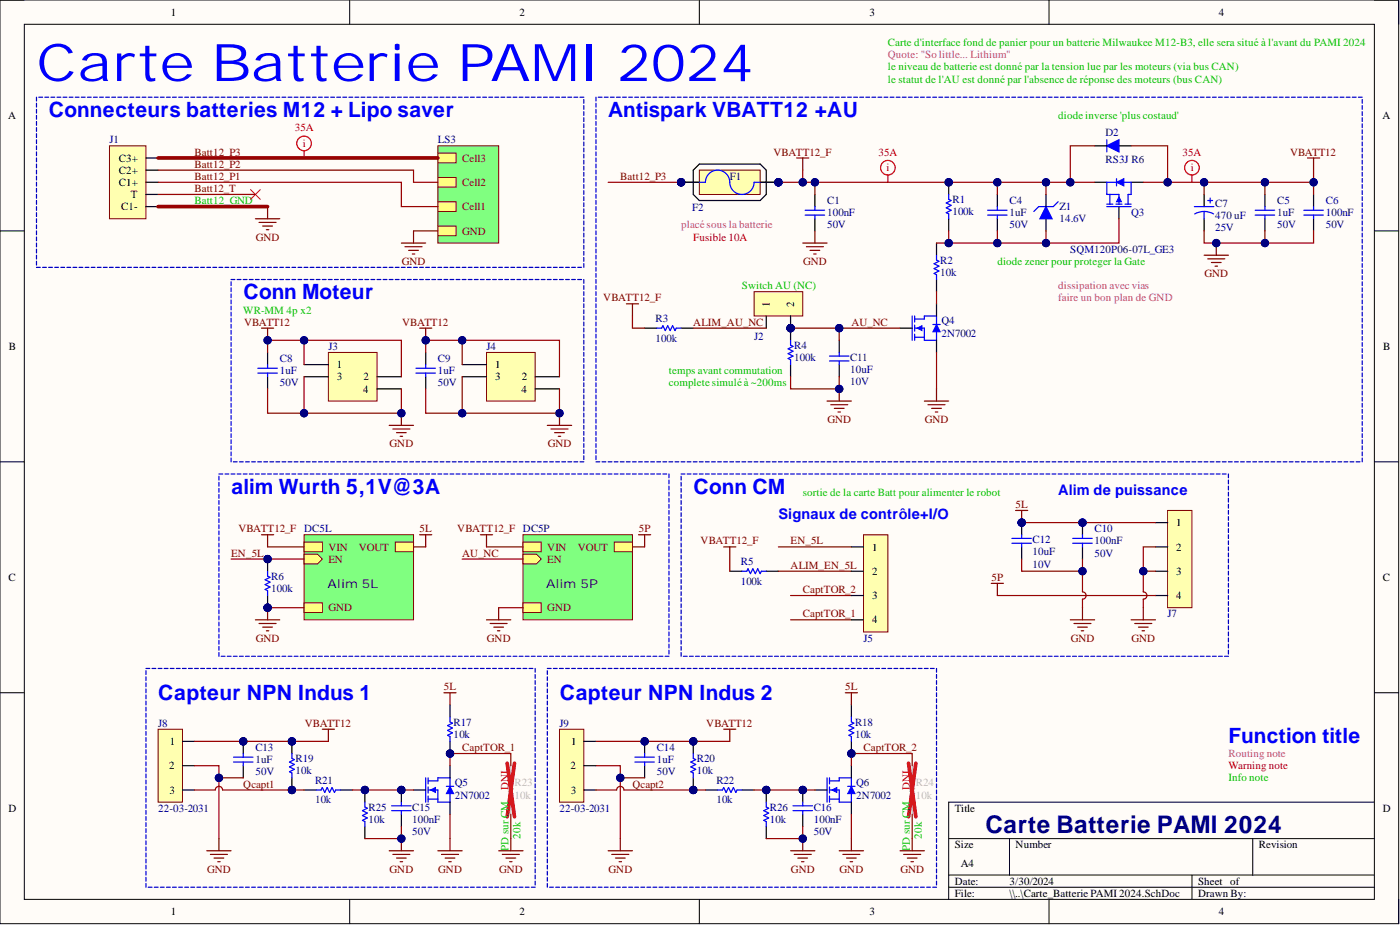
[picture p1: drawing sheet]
<svg xmlns="http://www.w3.org/2000/svg" width="292mm" height="193mm" viewBox="0 0 292 193" stroke-linecap="round" stroke-linejoin="round" font-family="sans-serif">
<defs><g id="words">
<text font-size="10.8" fill="#00f" x="7.6" y="16.9">Carte Batterie PAMI 2024</text>
<text font-size="5.1" fill="#000080" x="205.5" y="173.8">Carte Batterie PAMI 2024</text>
<g font-size="4.4" fill="#00f">
<text x="10.2" y="24.4">Connecteurs batteries M12 + Lipo saver</text>
<text x="126.9" y="24.4">Antispark VBATT12 +AU</text>
<text x="50.8" y="62.5">Conn Moteur</text>
<text x="48.2" y="103">alim Wurth 5,1V@3A</text>
<text x="144.6" y="103">Conn CM</text>
<text x="33" y="146.1">Capteur NPN Indus 1</text>
<text x="116.7" y="146.1">Capteur NPN Indus 2</text>
<text x="256.3" y="155">Function title</text>
</g>
<g font-size="3" fill="#00f">
<text x="220.8" y="103.3">Alim de puissance</text>
<text x="162.4" y="108.3">Signaux de contrôle+I/O</text>
</g>
<g font-size="2.5" fill="#000080">
<text x="68.3" y="122.7">Alim 5L</text>
<text x="113.9" y="122.7">Alim 5P</text>
</g>
<g font-size="2.3">
<text x="35.6" y="3.3">1</text>
<text x="108.4" y="3.3">2</text>
<text x="181.4" y="3.3">3</text>
<text x="254.3" y="3.3">4</text>
<text x="1.7" y="24.8">A</text>
<text x="288.4" y="24.8">A</text>
<text x="24.8" y="33.7">C3+</text>
<text x="24.8" y="36.3">C2+</text>
<text x="24.8" y="38.8">C1+</text>
<text x="27.3" y="41.3">T</text>
<text x="25.3" y="43.9">C1-</text>
<text x="160.6" y="64.1" transform="rotate(-90 160.6 64.1)">1</text>
<text x="165.7" y="64.1" transform="rotate(-90 165.7 64.1)">2</text>
<text x="1.9" y="73">B</text>
<text x="70.3" y="76.8">1</text>
<text x="103.3" y="76.8">1</text>
<text x="288.6" y="73">B</text>
<text x="70.3" y="79.4">3</text>
<text x="75.8" y="81.9">4</text>
<text x="75.9" y="79.4">2</text>
<text x="103.3" y="79.4">3</text>
<text x="108.8" y="81.9">4</text>
<text x="108.9" y="79.4">2</text>
<text x="245.4" y="109.8">1</text>
<text x="181.9" y="114.9">1</text>
<text x="181.9" y="119.9">2</text>
<text x="245.4" y="114.9">2</text>
<text x="245.4" y="119.9">3</text>
<text x="1.8" y="121.2">C</text>
<text x="181.9" y="125">3</text>
<text x="245.4" y="125">4</text>
<text x="288.5" y="121.2">C</text>
<text x="181.9" y="130.1">4</text>
<text x="35.4" y="155.4">1</text>
<text x="119.2" y="155.4">1</text>
<text x="35.3" y="160.5">2</text>
<text x="119" y="160.5">2</text>
<text x="35.4" y="165.6">3</text>
<text x="119.1" y="165.6">3</text>
<text x="1.8" y="169.4">D</text>
<text x="199.2" y="169.4">Title</text>
<text x="288.5" y="169.4">D</text>
<text x="199.2" y="177">Size</text>
<text x="211.9" y="177">Number</text>
<text x="262.6" y="177">Revision</text>
<text x="199.2" y="184.6">Date:</text>
<text x="200.5" y="180.8">A4</text>
<text x="210.6" y="184.6">3/30/2024</text>
<text x="250" y="184.6">Sheet of</text>
<text x="35.6" y="190.9">1</text>
<text x="108.4" y="190.9">2</text>
<text x="181.4" y="190.9">3</text>
<text x="199.2" y="187.1">File:</text>
<text x="210.6" y="187.1">\\..\Carte_Batterie PAMI 2024.SchDoc</text>
<text x="250" y="187.1">Drawn By:</text>
<text x="254.3" y="190.9">4</text>
</g>
<g font-size="2.3" fill="#00bf00">
<text x="185.2" y="9.6">Carte d'interface fond de panier pour un batterie Milwaukee M12-B3, elle sera situé à l'avant du PAMI 2024</text>
<text x="185.2" y="14.7">le niveau de batterie est donné par la tension lue par les moteurs (via bus CAN)</text>
<text x="185.2" y="17.2">le statut de l'AU est donné par l'absence de réponse des moteurs (bus CAN)</text>
<text x="220.8" y="24.8">diode inverse 'plus costaud'</text>
<text x="40.6" y="42.6">Batt12_GND</text>
<text x="208.1" y="55.3">diode zener pour proteger la Gate</text>
<text x="50.8" y="65.4">WR-MM 4p x2</text>
<text x="154.8" y="60.3">Switch AU (NC)</text>
<text x="139.6" y="78.1">temps avant commutation</text>
<text x="139.6" y="80.6">complete simulé à ~200ms</text>
<text x="167.5" y="103.4">sortie de la carte Batt pour alimenter le robot</text>
<text x="256.3" y="163">Info note</text>
<text x="106.1" y="177.5" transform="rotate(-90 106.1 177.5)">PD sur CM</text>
<text x="108.6" y="174.9" transform="rotate(-90 108.6 174.9)">20k</text>
<text x="189.8" y="177.5" transform="rotate(-90 189.8 177.5)">PD sur CM</text>
<text x="192.4" y="174.9" transform="rotate(-90 192.4 174.9)">20k</text>
</g>
<g font-size="2.3" fill="#bf00bf">
<text x="185.2" y="12.2">Quote: &quot;So little... Lithium&quot;</text>
<text x="142.1" y="47.7">placé sous la batterie</text>
<text x="220.8" y="62.9">faire un bon plan de GND</text>
<text x="220.8" y="60.3">dissipation avec vias</text>
<text x="256.3" y="158">Routing note</text>
</g>
<g font-size="2.3" fill="#000080">
<text x="22.8" y="29.9">J1</text>
<text x="91.4" y="29.9">LS3</text>
<text x="230.7" y="28.4">D2</text>
<text x="230.7" y="34">RS3J R6</text>
<text x="152.3" y="37.5">F1</text>
<text x="144.4" y="44.1">F2</text>
<text x="172.6" y="47.7">50V</text>
<text x="172.6" y="42.6">C1</text>
<text x="172.6" y="45.1">100nF</text>
<text x="198.7" y="44.9">100k</text>
<text x="198.7" y="42.3">R1</text>
<text x="210.6" y="47.7">50V</text>
<text x="210.6" y="42.6">C4</text>
<text x="210.6" y="45.1">1uF</text>
<text x="221" y="46.4">14.6V</text>
<text x="221" y="43.9">Z1</text>
<text x="236" y="45.1">Q3</text>
<text x="253.5" y="43.1">C7</text>
<text x="253.5" y="45.6">470 uF</text>
<text x="266.5" y="47.7">50V</text>
<text x="266.5" y="42.6">C5</text>
<text x="266.5" y="45.1">1uF</text>
<text x="276.6" y="47.7">50V</text>
<text x="276.6" y="42.6">C6</text>
<text x="276.6" y="45.1">100nF</text>
<text x="223.3" y="52.7">SQM120P06-07L_GE3</text>
<text x="253.5" y="48.2">25V</text>
<text x="196.2" y="57.6">10k</text>
<text x="196.2" y="55">R2</text>
<text x="136.8" y="71.2">100k</text>
<text x="136.8" y="67.2">R3</text>
<text x="157.3" y="71">J2</text>
<text x="196.4" y="67.7">Q4</text>
<text x="196.4" y="70.2">2N7002</text>
<text x="58.4" y="75.6">C8</text>
<text x="68.5" y="73">J3</text>
<text x="91.4" y="75.6">C9</text>
<text x="101.5" y="73">J4</text>
<text x="165.7" y="75.3">100k</text>
<text x="165.7" y="72.8">R4</text>
<text x="177.4" y="75.3">C11</text>
<text x="177.4" y="77.8">10uF</text>
<text x="58.4" y="80.6">50V</text>
<text x="58.4" y="78.1">1uF</text>
<text x="91.4" y="80.6">50V</text>
<text x="91.4" y="78.1">1uF</text>
<text x="177.4" y="80.4">10V</text>
<text x="63.4" y="111.1">DC5L</text>
<text x="109.1" y="111.1">DC5P</text>
<text x="215.4" y="113.3">C12</text>
<text x="228.4" y="111.1">C10</text>
<text x="228.4" y="113.6">100nF</text>
<text x="154.5" y="117.9">R5</text>
<text x="215.4" y="118.4">10V</text>
<text x="215.4" y="115.9">10uF</text>
<text x="228.4" y="116.1">50V</text>
<text x="56.6" y="123.5">100k</text>
<text x="56.6" y="120.9">R6</text>
<text x="154.5" y="122">100k</text>
<text x="243.6" y="128.8">J7</text>
<text x="180.2" y="133.9">J5</text>
<text x="33" y="151.6">J8</text>
<text x="94.7" y="153.9">10k</text>
<text x="94.7" y="151.4">R17</text>
<text x="116.7" y="151.6">J9</text>
<text x="178.4" y="153.9">10k</text>
<text x="178.4" y="151.4">R18</text>
<text x="53.3" y="161.8">50V</text>
<text x="53.3" y="156.7">C13</text>
<text x="53.3" y="159.2">1uF</text>
<text x="61.7" y="161.5">10k</text>
<text x="61.7" y="159">R19</text>
<text x="137" y="161.8">50V</text>
<text x="137" y="156.7">C14</text>
<text x="137" y="159.2">1uF</text>
<text x="145.4" y="161.5">10k</text>
<text x="145.4" y="159">R20</text>
<text x="65.7" y="167.6">10k</text>
<text x="65.7" y="163.5">R21</text>
<text x="94.9" y="164">Q5</text>
<text x="94.9" y="166.6">2N7002</text>
<text x="149.5" y="167.6">10k</text>
<text x="149.5" y="163.5">R22</text>
<text x="178.7" y="164">Q6</text>
<text x="178.7" y="166.6">2N7002</text>
<text x="33" y="169.4">22-03-2031</text>
<text x="76.9" y="171.7">10k</text>
<text x="76.9" y="169.1">R25</text>
<text x="86" y="169.1">C15</text>
<text x="86" y="171.7">100nF</text>
<text x="116.7" y="169.4">22-03-2031</text>
<text x="160.6" y="171.7">10k</text>
<text x="160.6" y="169.1">R26</text>
<text x="169.8" y="169.1">C16</text>
<text x="169.8" y="171.7">100nF</text>
<text x="86" y="174.2">50V</text>
<text x="169.8" y="174.2">50V</text>
</g>
<g font-size="2.3" fill="#f00">
<text x="61.5" y="27.4">35A</text>
<text x="63.2" y="30.7">i</text>
<text x="183.3" y="32.5">35A</text>
<text x="185" y="35.7">i</text>
<text x="246.7" y="32.5">35A</text>
<text x="248.4" y="35.7">i</text>
<text x="144.6" y="50.2">Fusible 10A</text>
<text x="256.3" y="160.5">Warning note</text>
<text x="106.1" y="164.8" transform="rotate(-90 106.1 164.8)">DNI</text>
<text x="189.8" y="164.8" transform="rotate(-90 189.8 164.8)">DNI</text>
</g>
<g font-size="2.3" fill="#800000">
<text x="40.6" y="35">Batt12_P2</text>
<text x="40.6" y="32.5">Batt12_P3</text>
<text x="96.4" y="33.7">Cell3</text>
<text x="161.4" y="32.5">VBATT12_F</text>
<text x="269.2" y="32.5">VBATT12</text>
<text x="40.6" y="37.5">Batt12_P1</text>
<text x="40.6" y="40.1">Batt12_T</text>
<text x="96.4" y="38.8">Cell2</text>
<text x="129.4" y="37.5">Batt12_P3</text>
<text x="96.4" y="43.9">Cell1</text>
<text x="53.4" y="50.2">GND</text>
<text x="96.4" y="48.9">GND</text>
<text x="83.8" y="55.3">GND</text>
<text x="167.6" y="55.3">GND</text>
<text x="251.3" y="57.8">GND</text>
<text x="125.9" y="62.9">VBATT12_F</text>
<text x="50.9" y="67.9">VBATT12</text>
<text x="83.9" y="67.9">VBATT12</text>
<text x="144.6" y="67.9">ALIM_AU_NC</text>
<text x="177.6" y="67.9">AU_NC</text>
<text x="172.6" y="88.2">GND</text>
<text x="192.9" y="88.2">GND</text>
<text x="81.3" y="93.3">GND</text>
<text x="114.3" y="93.3">GND</text>
<text x="211.9" y="106">5L</text>
<text x="49.7" y="111.1">VBATT12_F</text>
<text x="87.5" y="111.1">5L</text>
<text x="95.4" y="111.1">VBATT12_F</text>
<text x="133.3" y="111.1">5P</text>
<text x="146.2" y="113.6">VBATT12_F</text>
<text x="164.9" y="113.6">EN_5L</text>
<text x="48.2" y="116.1">EN_5L</text>
<text x="68.5" y="117.4">EN</text>
<text x="68.5" y="114.9">VIN</text>
<text x="74.9" y="114.9">VOUT</text>
<text x="96.4" y="116.1">AU_NC</text>
<text x="114.2" y="117.4">EN</text>
<text x="114.2" y="114.9">VIN</text>
<text x="120.5" y="114.9">VOUT</text>
<text x="164.9" y="118.7">ALIM_EN_5L</text>
<text x="167.5" y="123.7">CaptTOR_2</text>
<text x="206.9" y="121.2">5P</text>
<text x="68.5" y="127.5">GND</text>
<text x="114.2" y="127.5">GND</text>
<text x="167.5" y="128.8">CaptTOR_1</text>
<text x="53.4" y="133.9">GND</text>
<text x="101.6" y="133.9">GND</text>
<text x="223.4" y="133.9">GND</text>
<text x="236.1" y="133.9">GND</text>
<text x="92.6" y="144">5L</text>
<text x="176.4" y="144">5L</text>
<text x="63.6" y="151.6">VBATT12</text>
<text x="147.4" y="151.6">VBATT12</text>
<text x="96.4" y="156.7">CaptTOR_1</text>
<text x="180.2" y="156.7">CaptTOR_2</text>
<text x="50.8" y="164.3">Qcapt1</text>
<text x="132" y="164.3">Qcapt2</text>
<text x="43.2" y="182">GND</text>
<text x="81.3" y="182">GND</text>
<text x="91.4" y="182">GND</text>
<text x="104.1" y="182">GND</text>
<text x="127" y="182">GND</text>
<text x="165" y="182">GND</text>
<text x="175.2" y="182">GND</text>
<text x="187.9" y="182">GND</text>
</g>
<g font-size="2.3" fill="#bfbebc">
<text x="107.3" y="166.6">10k</text>
<text x="107.3" y="164">R23</text>
<text x="191.1" y="166.6">10k</text>
<text x="191.1" y="164">R24</text>
</g>
</g></defs>
<path d="M0 0h291.8v192.7h-291.8z" fill-rule="evenodd" fill="#fffcf8"/>
<path d="M0 0h291.8v192.7h-291.8z" fill="none" stroke="#000" stroke-width=".21"/>
<path d="M5.1 5.1h281.7v182.5h-281.7z" fill-rule="evenodd" fill="#fffcf8"/>
<g fill="none" stroke="#000" stroke-width=".21">
<path d="M0 0h5.1M73 0v5.1M145.9 0v5.1M218.9 0v5.1M286.8 0h5v5.1M5.1 5.1h281.7v182.5h-281.7zM0 48.2h5.1M286.8 48.2h5M0 96.3h5.1M286.8 96.3h5M0 144.5h5.1M286.8 144.5h5"/>
<path d="M197.9 174.9h88.9M210.6 174.9v7.7M261.4 174.9v7.7M286.8 167.3h-88.9v20.3M73 187.6v5.1M145.9 187.6v5.1M197.9 182.6h88.9M197.9 185.1h88.9M218.9 187.6v5.1M248.7 182.6v5M291.8 187.6v5.1"/>
</g>
<g fill="none" stroke="#0000bf" stroke-width=".25">
<path d="M7.6 20.3v.8M7.6 21.5v.8M7.6 22.8v.8M7.6 24.1v.8M7.6 25.4v.7M7.6 26.6v.8M7.6 27.9v.8M7.6 29.2v.7M7.6 30.4v.8M7.6 31.7v.8M7.6 33v.8M7.6 34.2v.8"/>
<path d="M7.6 35.5v.8M7.6 36.8v.8M7.6 38v.8M7.6 39.3v.8M8.1 20.3h.8M9.4 20.3h.8M10.6 20.3h.8M11.9 20.3h.8M13.2 20.3h.8M14.4 20.3h.8M15.7 20.3h.8M17 20.3h.8"/>
<path d="M18.2 20.3h.8M19.5 20.3h.8M20.8 20.3h.8M22 20.3h.8M23.3 20.3h.8M24.6 20.3h.8M25.9 20.3h.7M27.1 20.3h.8M28.4 20.3h.8M29.7 20.3h.8M30.9 20.3h.8M32.2 20.3h.8"/>
<path d="M33.5 20.3h.8M34.7 20.3h.8M36 20.3h.8M37.3 20.3h.8M38.5 20.3h.8M39.8 20.3h.8M41.1 20.3h.8M42.3 20.3h.8M43.6 20.3h.8M44.9 20.3h.8M46.2 20.3h.7M47.4 20.3h.8"/>
<path d="M48.7 20.3h.8M50 20.3h.8M51.2 20.3h.8M52.5 20.3h.8M53.8 20.3h.8M55 20.3h.8M56.3 20.3h.8M57.6 20.3h.8M58.8 20.3h.8M60.1 20.3h.8M61.4 20.3h.8M62.6 20.3h.8"/>
<path d="M63.9 20.3h.8M65.2 20.3h.8M66.5 20.3h.7M67.7 20.3h.8M69 20.3h.8M70.3 20.3h.8M71.5 20.3h.8M72.8 20.3h.8M74.1 20.3h.8M75.3 20.3h.8M76.6 20.3h.8M77.9 20.3h.8"/>
<path d="M79.1 20.3h.8M80.4 20.3h.8M81.7 20.3h.8M82.9 20.3h.8M84.2 20.3h.8M85.5 20.3h.8M86.8 20.3h.7M88 20.3h.8M89.3 20.3h.8M90.6 20.3h.8M91.8 20.3h.8M93.1 20.3h.8"/>
<path d="M94.4 20.3h.8M95.6 20.3h.8M96.9 20.3h.8M98.2 20.3h.8M99.4 20.3h.8M100.7 20.3h.8M102 20.3h.8M103.3 20.3h.7M104.5 20.3h.8M105.8 20.3h.8M107.1 20.3h.7M108.3 20.3h.8"/>
<path d="M109.6 20.3h.8M110.9 20.3h.8M112.1 20.3h.8M113.4 20.3h.8M114.7 20.3h.8M115.9 20.3h.8M117.2 20.3h.8M118.5 20.3h.8M119.7 20.3h.8M121 20.3h.8M121.8 20.8v.7M121.8 22v.8"/>
<path d="M121.8 23.3v.8M121.8 24.6v.8M121.8 25.8v.8M121.8 27.1v.8M121.8 28.4v.8M121.8 29.6v.8M121.8 30.9v.8M121.8 32.2v.8M121.8 33.4v.8M121.8 34.7v.8M121.8 36v.8M121.8 37.2v.8"/>
<path d="M121.8 38.5v.8M121.8 39.8v.8M7.6 40.6v.8M7.6 41.8v.8M7.6 43.1v.8M7.6 44.4v.8M7.6 45.6v.8M7.6 46.9v.8M7.6 48.2v.8M7.6 49.4v.8M7.6 50.7v.8M7.6 52v.8"/>
<path d="M7.6 53.2v.8M7.6 54.5v.8M7.6 55.8h.8M8.9 55.8h.8M10.2 55.8h.7M11.4 55.8h.8M12.7 55.8h.8M14 55.8h.8M15.2 55.8h.8M16.5 55.8h.8M17.8 55.8h.8M19 55.8h.8"/>
<path d="M20.3 55.8h.8M21.6 55.8h.8M22.8 55.8h.8M24.1 55.8h.8M25.4 55.8h.8M26.6 55.8h.8M27.9 55.8h.8M29.2 55.8h.8M30.5 55.8h.7M31.7 55.8h.8M33 55.8h.8M34.3 55.8h.8"/>
<path d="M35.5 55.8h.8M36.8 55.8h.8M38.1 55.8h.8M39.3 55.8h.8M40.6 55.8h.8M41.9 55.8h.8M43.1 55.8h.8M44.4 55.8h.8M45.7 55.8h.8M46.9 55.8h.8M48.2 55.8h.8M49.5 55.8h.8"/>
<path d="M50.8 55.8h.7M52 55.8h.8M53.3 55.8h.8M54.6 55.8h.8M55.8 55.8h.8M57.1 55.8h.8M58.4 55.8h.8M59.6 55.8h.8M60.9 55.8h.8M62.2 55.8h.8M63.4 55.8h.8M64.7 55.8h.8"/>
<path d="M66 55.8h.8M67.2 55.8h.8M68.5 55.8h.8M69.8 55.8h.8M71.1 55.8h.7M72.3 55.8h.8M73.6 55.8h.8M74.9 55.8h.8M76.1 55.8h.8M77.4 55.8h.8M78.7 55.8h.8M79.9 55.8h.8"/>
<path d="M81.2 55.8h.8M82.5 55.8h.8M83.7 55.8h.8M85 55.8h.8M86.3 55.8h.8M87.5 55.8h.8M88.8 55.8h.8M90.1 55.8h.8M91.4 55.8h.7M92.6 55.8h.8M93.9 55.8h.8M95.2 55.8h.8"/>
<path d="M96.4 55.8h.8M97.7 55.8h.8M99 55.8h.8M100.2 55.8h.8M101.5 55.8h.8M102.8 55.8h.8M104 55.8h.8M105.3 55.8h.8M106.6 55.8h.8M107.8 55.8h.8M109.1 55.8h.8M110.4 55.8h.8"/>
<path d="M111.7 55.8h.7M112.9 55.8h.8M114.2 55.8h.8M115.5 55.8h.8M116.7 55.8h.8M118 55.8h.8M119.3 55.8h.8M120.5 55.8h.8M121.8 41v.8M121.8 42.3v.8M121.8 43.6v.8M121.8 44.8v.8"/>
<path d="M121.8 46.1v.8M121.8 47.4v.8M121.8 48.6v.8M121.8 49.9v.8M121.8 51.2v.8M121.8 52.4v.8M121.8 53.7v.8M121.8 55v.8"/>
</g>
<g fill="none" stroke="#800000" stroke-width=".25">
<path d="M166.2 33h2.6M167.5 33v2.5M272.8 33h2.5M274.1 33v2.5M53.3 45.6h5.1M54.1 46.4h3.5M54.8 47.2h2M55.6 47.9h.5M55.8 43.1v2.5M83.7 50.7h5.1M84.5 51.5h3.6M85.3 52.2h2"/>
<path d="M86 53h.5M86.3 48.2v2.5"/>
</g>
<g fill="none" stroke="#f00" stroke-width=".25">
<path d="M63.4 31.4v1.6"/>
<circle cx="63.4" cy="29.9" r="1.52"/>
</g>
<path d="M228.4 38h2.5M236 38h2.5M233.5 43.1v2.5" fill="none" stroke="#000" stroke-width=".25"/>
<path d="M230.9 43.1h5.1M230.9 42.6h1.3M231.6 40.6v2M232.8 42.6h1.3M233.5 42.6v-2h-2.6v-2.6h5.1v2.6h-.6v2M234.7 42.6h1.3" fill="none" stroke="#00f" stroke-width=".25"/>
<path d="M233.5 41.1l.5 1h-1z" fill="#00f"/>
<path d="M233.5 41.1l.5 1h-1z" fill="none" stroke="#00f" stroke-width=".21"/>
<path d="M233 38l1.5-.7v1.5z" fill="#00f"/>
<path d="M233 38l1.5-.7v1.5z" fill="none" stroke="#00f" stroke-width=".21"/>
<path d="M233 37.3v1.5" fill="none" stroke="#00f" stroke-width=".25"/>
<path d="M233.5 30.4h2.5" fill="none" stroke="#000" stroke-width=".25"/>
<path d="M230.9 30.4l2.6-1.2v2.5z" fill="#00f"/>
<path d="M230.9 30.4l2.6-1.2v2.5zM230.9 29.2v2.5M220.8 42.1l-1 1h-3.1l-1 1" fill="none" stroke="#00f" stroke-width=".25"/>
<path d="M228.4 30.4h2.5M218.2 45.6v2.6" fill="none" stroke="#000" stroke-width=".25"/>
<path d="M218.2 43.1l1.3 2.5h-2.5z" fill="#00f"/>
<path d="M218.2 43.1l1.3 2.5h-2.5z" fill="none" stroke="#00f" stroke-width=".25"/>
<path d="M218.2 40.6v2.5" fill="none" stroke="#000" stroke-width=".25"/>
<circle cx="142.1" cy="38" r=".76" fill="#000080"/>
<circle cx="142.1" cy="38" r=".76" fill="none" stroke="#000080" stroke-width=".21"/>
<circle cx="162.4" cy="38" r=".76" fill="#000080"/>
<circle cx="162.4" cy="38" r=".76" fill="none" stroke="#000080" stroke-width=".21"/>
<circle cx="142.1" cy="38" r=".76" fill="#000080"/>
<circle cx="142.1" cy="38" r=".76" fill="none" stroke="#000080" stroke-width=".21"/>
<circle cx="162.4" cy="38" r=".76" fill="#000080"/>
<circle cx="162.4" cy="38" r=".76" fill="none" stroke="#000080" stroke-width=".21"/>
<path d="M142.1 38h3.8" fill="none" stroke="#000" stroke-width=".25"/>
<circle cx="142.1" cy="38" r=".76" fill="#000080"/>
<circle cx="142.1" cy="38" r=".76" fill="none" stroke="#000080" stroke-width=".21"/>
<path d="M158.6 38h3.8" fill="none" stroke="#000" stroke-width=".25"/>
<circle cx="162.4" cy="38" r=".76" fill="#000080"/>
<circle cx="162.4" cy="38" r=".76" fill="none" stroke="#000080" stroke-width=".21"/>
<path d="M142.1 38h3.8" fill="none" stroke="#000" stroke-width=".25"/>
<circle cx="142.1" cy="38" r=".76" fill="#000080"/>
<circle cx="142.1" cy="38" r=".76" fill="none" stroke="#000080" stroke-width=".21"/>
<path d="M158.6 38h3.8" fill="none" stroke="#000" stroke-width=".25"/>
<circle cx="162.4" cy="38" r=".76" fill="#000080"/>
<circle cx="162.4" cy="38" r=".76" fill="none" stroke="#000080" stroke-width=".21"/>
<path d="M144.6 35.5l1.3-1.3h12.7l1.3 1.3v5.1l-1.3 1.2h-12.7l-1.3-1.2z" fill="none" stroke="#000" stroke-width=".25"/>
<path d="M145.9 35.5h12.7v5.1h-12.7z" fill-rule="evenodd" fill="#ffffb0"/>
<path d="M145.9 35.5h12.7v5.1h-12.7z" fill="none" stroke="#800000" stroke-width=".21"/>
<path d="M145.9 38h1.3a2.54 2.54 0 0 1 2.5-2.5 2.54 2.54 0 0 1 2.6 2.5 2.54 2.54 0 0 0 2.5 2.6 2.54 2.54 0 0 0 2.5-2.6h1.3M261.9 43.9h4M261.9 44.9h4M263.9 43.1v.8M263.9 44.9v.7" fill="none" stroke="#00f" stroke-width=".25"/>
<path d="M263.9 40.6v2.5M263.9 45.6v2.6" fill="none" stroke="#000" stroke-width=".25"/>
<path d="M251.2 53.2h5.1M252 54h3.5M252.7 54.8h2.1M253.5 55.5h.5M253.8 50.7v2.5" fill="none" stroke="#800000" stroke-width=".25"/>
<circle cx="253.8" cy="50.7" r=".76" fill="#000080"/>
<circle cx="253.8" cy="50.7" r=".76" fill="none" stroke="#000080" stroke-width=".21"/>
<path d="M170 40.6v2.5M170 45.6v2.6M274.1 40.6v2.5M274.1 45.6v2.6" fill="none" stroke="#000" stroke-width=".25"/>
<g fill="none" stroke="#00f" stroke-width=".25">
<path d="M168 43.9h4.1M168 44.9h4.1M170 43.1v.8M170 44.9v.7M272 43.9h4.1M272 44.9h4.1M274.1 43.1v.8M274.1 44.9v.7M190.3 65.9v5.1M190.8 66.6h2.1v-.7h2.5v5.1h-2.5v-2.5h-2.1M190.8 65.9v1.3M190.8 67.8v1.3"/>
<path d="M190.8 69.7v1.3M190.8 70.4h2.1"/>
</g>
<path d="M167.5 50.7h5.1M168.2 51.5h3.6M169 52.2h2M169.8 53h.5M170 48.2v2.5M192.9 83.7h5M193.6 84.4h3.6M194.4 85.2h2M195.1 86h.6M195.4 81.1v2.6" fill="none" stroke="#800000" stroke-width=".25"/>
<path d="M191.3 68.5l1.1-.6v1.1z" fill="#00f"/>
<path d="M191.3 68.5l1.1-.6v1.1z" fill="none" stroke="#00f" stroke-width=".21"/>
<path d="M195.4 67.7l.8 1.5h-1.6z" fill="#00f"/>
<path d="M195.4 67.7l.8 1.5h-1.6z" fill="none" stroke="#00f" stroke-width=".21"/>
<path d="M195.4 53.2v1.1l.5 .2-1 .5 1 .5-1 .5 1 .5-1 .5 .5 .3v1M173.1 74.3h4M173.1 75.3h4M175.1 73.5v.8M175.1 75.3v.8M194.6 67.7h1.6" fill="none" stroke="#00f" stroke-width=".25"/>
<path d="M195.4 50.7v2.5M195.4 58.3v2.5M175.1 71v2.5M175.1 76.1v2.5M187.8 68.5h2.5M195.4 63.4v2.5M195.4 71v2.5" fill="none" stroke="#000" stroke-width=".25"/>
<path d="M172.6 83.7h5M173.3 84.4h3.6M174.1 85.2h2M174.8 86h.6M175.1 81.1v2.6" fill="none" stroke="#800000" stroke-width=".25"/>
<circle cx="175.1" cy="81.1" r=".76" fill="#000080"/>
<circle cx="175.1" cy="81.1" r=".76" fill="none" stroke="#000080" stroke-width=".21"/>
<circle cx="197.9" cy="38" r=".76" fill="#000080"/>
<circle cx="197.9" cy="38" r=".76" fill="none" stroke="#000080" stroke-width=".21"/>
<path d="M197.9 38v2.6" fill="none" stroke="#000" stroke-width=".25"/>
<circle cx="197.9" cy="38" r=".76" fill="#000080"/>
<circle cx="197.9" cy="38" r=".76" fill="none" stroke="#000080" stroke-width=".21"/>
<path d="M197.9 45.6v2.6M208.1 40.6v2.5M208.1 45.6v2.6M134.5 68.5h2.5M142.1 68.5h2.5" fill="none" stroke="#000" stroke-width=".25"/>
<path d="M197.9 40.6v1l.5 .2-1 .5 1 .5-1 .6 1 .5-1 .5 .5 .2v1M206.1 43.9h4M206.1 44.9h4M208.1 43.1v.8M208.1 44.9v.7M137 68.5h1l.3-.6 .5 1.1 .5-1.1 .5 1.1 .5-1.1 .5 1.1 .3-.5h1" fill="none" stroke="#00f" stroke-width=".25"/>
<circle cx="164.9" cy="68.5" r=".76" fill="#000080"/>
<circle cx="164.9" cy="68.5" r=".76" fill="none" stroke="#000080" stroke-width=".21"/>
<path d="M164.9 68.5v2.5" fill="none" stroke="#000" stroke-width=".25"/>
<circle cx="164.9" cy="68.5" r=".76" fill="#000080"/>
<circle cx="164.9" cy="68.5" r=".76" fill="none" stroke="#000080" stroke-width=".21"/>
<path d="M164.9 76.1v2.5" fill="none" stroke="#000" stroke-width=".25"/>
<path d="M164.9 71v1l.6 .3-1.1 .5 1.1 .5-1.1 .5 1.1 .5-1.1 .5 .5 .2v1.1" fill="none" stroke="#00f" stroke-width=".25"/>
<g fill="none" stroke="#f00" stroke-width=".25">
<path d="M185.2 36.5v1.5M248.7 36.5v1.5"/>
<circle cx="185.2" cy="35" r="1.52"/>
<circle cx="248.7" cy="35" r="1.52"/>
</g>
<g fill="none" stroke="#0000bf" stroke-width=".25">
<path d="M124.3 20.3v.8M124.3 21.5v.8M124.3 22.8v.8M124.3 24.1v.8M124.3 25.4v.7M124.3 26.6v.8M124.3 27.9v.8M124.3 29.2v.7M124.3 30.4v.8M124.3 31.7v.8M124.3 33v.8M124.3 34.2v.8"/>
<path d="M124.3 35.5v.8M124.3 36.8v.8M124.3 38v.8M124.3 39.3v.8M124.8 20.3h.8M126.1 20.3h.8M127.4 20.3h.8M128.6 20.3h.8M129.9 20.3h.8M131.2 20.3h.8M132.4 20.3h.8M133.7 20.3h.8"/>
<path d="M135 20.3h.8M136.2 20.3h.8M137.5 20.3h.8M138.8 20.3h.8M140 20.3h.8M141.3 20.3h.8M142.6 20.3h.8M143.9 20.3h.7M145.1 20.3h.8M146.4 20.3h.8M147.7 20.3h.8M148.9 20.3h.8"/>
<path d="M150.2 20.3h.8M151.5 20.3h.8M152.7 20.3h.8M154 20.3h.8M155.3 20.3h.8M156.5 20.3h.8M157.8 20.3h.8M159.1 20.3h.8M160.3 20.3h.8M161.6 20.3h.8M162.9 20.3h.8M164.2 20.3h.7"/>
<path d="M165.4 20.3h.8M166.7 20.3h.8M168 20.3h.8M169.2 20.3h.8M170.5 20.3h.8M171.8 20.3h.8M173 20.3h.8M174.3 20.3h.8M175.6 20.3h.8M176.8 20.3h.8M178.1 20.3h.8M179.4 20.3h.8"/>
<path d="M180.6 20.3h.8M181.9 20.3h.8M183.2 20.3h.8M184.5 20.3h.7M185.7 20.3h.8M187 20.3h.8M188.3 20.3h.8M189.5 20.3h.8M190.8 20.3h.8M192.1 20.3h.8M193.3 20.3h.8M194.6 20.3h.8"/>
<path d="M195.9 20.3h.8M197.1 20.3h.8M198.4 20.3h.8M199.7 20.3h.8M200.9 20.3h.8M202.2 20.3h.8M203.5 20.3h.8M204.8 20.3h.7M206 20.3h.8M207.3 20.3h.8M208.6 20.3h.8M209.8 20.3h.8"/>
<path d="M211.1 20.3h.8M212.4 20.3h.8M213.6 20.3h.8M214.9 20.3h.8M216.2 20.3h.8M217.4 20.3h.8M218.7 20.3h.8M220 20.3h.8M221.3 20.3h.7M222.5 20.3h.8M223.8 20.3h.8M225.1 20.3h.8"/>
<path d="M226.3 20.3h.8M227.6 20.3h.8M228.9 20.3h.8M230.1 20.3h.8M231.4 20.3h.8M232.7 20.3h.8M233.9 20.3h.8M235.2 20.3h.8M236.5 20.3h.8M237.7 20.3h.8M239 20.3h.8M240.3 20.3h.8"/>
<path d="M241.6 20.3h.7M242.8 20.3h.8M244.1 20.3h.8M245.4 20.3h.8M246.6 20.3h.8M247.9 20.3h.8M249.2 20.3h.8M250.4 20.3h.8M251.7 20.3h.8M253 20.3h.8M254.2 20.3h.8M255.5 20.3h.8"/>
<path d="M256.8 20.3h.8M258 20.3h.8M259.3 20.3h.8M260.6 20.3h.8M261.9 20.3h.7M263.1 20.3h.8M264.4 20.3h.8M265.7 20.3h.8M266.9 20.3h.8M268.2 20.3h.8M269.5 20.3h.8M270.7 20.3h.8"/>
<path d="M272 20.3h.8M273.3 20.3h.8M274.5 20.3h.8M275.8 20.3h.8M277.1 20.3h.8M278.3 20.3h.8M279.6 20.3h.8M280.9 20.3h.8M282.2 20.3h.7M283.4 20.3h.8M284.2 20.8v.7M284.2 22v.8"/>
<path d="M284.2 23.3v.8M284.2 24.6v.8M284.2 25.8v.8M284.2 27.1v.8M284.2 28.4v.8M284.2 29.6v.8M284.2 30.9v.8M284.2 32.2v.8M284.2 33.4v.8M284.2 34.7v.8M284.2 36v.8M284.2 37.2v.8"/>
<path d="M284.2 38.5v.8M284.2 39.8v.8M124.3 40.6v.8M124.3 41.8v.8M124.3 43.1v.8M124.3 44.4v.8M124.3 45.6v.8M124.3 46.9v.8M124.3 48.2v.8M124.3 49.4v.8M124.3 50.7v.8M124.3 52v.8"/>
<path d="M124.3 53.2v.8M124.3 54.5v.8M124.3 55.8v.8M124.3 57v.8M124.3 58.3v.8M124.3 59.6v.8M284.2 41v.8M284.2 42.3v.8M284.2 43.6v.8M284.2 44.8v.8M284.2 46.1v.8M284.2 47.4v.8"/>
<path d="M284.2 48.6v.8M284.2 49.9v.8M284.2 51.2v.8M284.2 52.4v.8M284.2 53.7v.8M284.2 55v.8M284.2 56.3v.7M284.2 57.5v.8M284.2 58.8v.8M124.3 60.8v.8M124.3 62.1v.8M124.3 63.4v.8"/>
<path d="M124.3 64.7v.7M124.3 65.9v.8M124.3 67.2v.8M124.3 68.5v.7M124.3 69.7v.8M124.3 71v.8M124.3 72.3v.8M124.3 73.5v.8M124.3 74.8v.8M124.3 76.1v.8M124.3 77.3v.8M124.3 78.6v.8"/>
<path d="M124.3 79.9v.8M284.2 60.1v.7M284.2 61.3v.8M284.2 62.6v.8M284.2 63.9v.8M284.2 65.1v.8M284.2 66.4v.8M284.2 67.7v.8M284.2 68.9v.8M284.2 70.2v.8M284.2 71.5v.8M284.2 72.7v.8"/>
<path d="M284.2 74v.8M284.2 75.3v.8M284.2 76.5v.8M284.2 77.8v.8M284.2 79.1v.8M124.3 81.1v.8M124.3 82.4v.8M124.3 83.7v.8M124.3 84.9v.8M124.3 86.2v.8M124.3 87.5v.8M124.3 88.7v.8"/>
<path d="M124.3 90v.8M124.3 91.3v.8M124.3 92.5v.8M124.3 93.8v.8M124.3 95.1v.8M124.3 96.3h.8M125.6 96.3h.8M126.9 96.3h.8M128.2 96.3h.7M129.4 96.3h.8M130.7 96.3h.8M132 96.3h.8"/>
<path d="M133.2 96.3h.8M134.5 96.3h.8M135.8 96.3h.8M137 96.3h.8M138.3 96.3h.8M139.6 96.3h.8M140.8 96.3h.8M142.1 96.3h.8M143.4 96.3h.8M144.6 96.3h.8M145.9 96.3h.8M147.2 96.3h.8"/>
<path d="M148.5 96.3h.7M149.7 96.3h.8M151 96.3h.8M152.3 96.3h.8M153.5 96.3h.8M154.8 96.3h.8M156.1 96.3h.8M157.3 96.3h.8M158.6 96.3h.8M159.9 96.3h.8M161.1 96.3h.8M162.4 96.3h.8"/>
<path d="M163.7 96.3h.8M164.9 96.3h.8M166.2 96.3h.8M167.5 96.3h.8M168.8 96.3h.7M170 96.3h.8M171.3 96.3h.8M172.6 96.3h.8M173.8 96.3h.8M175.1 96.3h.8M176.4 96.3h.8M177.6 96.3h.8"/>
<path d="M178.9 96.3h.8M180.2 96.3h.8M181.4 96.3h.8M182.7 96.3h.8M184 96.3h.8M185.2 96.3h.8M186.5 96.3h.8M187.8 96.3h.8M189.1 96.3h.7M190.3 96.3h.8M191.6 96.3h.8M192.9 96.3h.8"/>
<path d="M194.1 96.3h.8M195.4 96.3h.8M196.7 96.3h.8M197.9 96.3h.8M199.2 96.3h.8M200.5 96.3h.8M201.7 96.3h.8M203 96.3h.8M204.3 96.3h.8M205.5 96.3h.8M206.8 96.3h.8M208.1 96.3h.8"/>
<path d="M209.4 96.3h.7M210.6 96.3h.8M211.9 96.3h.8M213.2 96.3h.8M214.4 96.3h.8M215.7 96.3h.8M217 96.3h.8M218.2 96.3h.8M219.5 96.3h.8M220.8 96.3h.8M222 96.3h.8M223.3 96.3h.8"/>
<path d="M224.6 96.3h.8M225.9 96.3h.7M227.1 96.3h.8M228.4 96.3h.8M229.7 96.3h.7M230.9 96.3h.8M232.2 96.3h.8M233.5 96.3h.8M234.7 96.3h.8M236 96.3h.8M237.3 96.3h.8M238.5 96.3h.8"/>
<path d="M239.8 96.3h.8M241.1 96.3h.8M242.3 96.3h.8M243.6 96.3h.8M244.9 96.3h.8M246.2 96.3h.7M247.4 96.3h.8M248.7 96.3h.8M250 96.3h.8M251.2 96.3h.8M252.5 96.3h.8M253.8 96.3h.8"/>
<path d="M255 96.3h.8M256.3 96.3h.8M257.6 96.3h.8M258.8 96.3h.8M260.1 96.3h.8M261.4 96.3h.8M262.6 96.3h.8M263.9 96.3h.8M265.2 96.3h.8M266.5 96.3h.7M267.7 96.3h.8M269 96.3h.8"/>
<path d="M270.3 96.3h.8M271.5 96.3h.8M272.8 96.3h.8M274.1 96.3h.8M275.3 96.3h.8M276.6 96.3h.8M277.9 96.3h.8M279.1 96.3h.8M280.4 96.3h.8M281.7 96.3h.8M282.9 96.3h.8M284.2 80.3v.8"/>
<path d="M284.2 81.6v.8M284.2 82.9v.8M284.2 84.1v.8M284.2 85.4v.8M284.2 86.7v.8M284.2 87.9v.8M284.2 89.2v.8M284.2 90.5v.8M284.2 91.8v.7M284.2 93v.8M284.2 94.3v.8M284.2 95.6v.7"/>
</g>
<circle cx="164.9" cy="68.5" r=".76" fill="#000080"/>
<circle cx="164.9" cy="68.5" r=".76" fill="none" stroke="#000080" stroke-width=".21"/>
<path d="M157.3 60.8h10.2v5.1h-10.2z" fill-rule="evenodd" fill="#ffffb0"/>
<path d="M157.3 60.8h10.2v5.1h-10.2z" fill="none" stroke="#800000" stroke-width=".21"/>
<path d="M159.9 65.9v2.6M164.9 65.9v2.6" fill="none" stroke="#000" stroke-width=".25"/>
<circle cx="164.9" cy="68.5" r=".76" fill="#000080"/>
<circle cx="164.9" cy="68.5" r=".76" fill="none" stroke="#000080" stroke-width=".21"/>
<path d="M91.4 30.4h12.6v20.3h-12.6z" fill-rule="evenodd" fill="#80ff80"/>
<path d="M91.4 30.4h12.6v20.3h-12.6z" fill="none" stroke="#800000" stroke-width=".21"/>
<path d="M91.4 31.9h3.8v2.1h-3.8z" fill-rule="evenodd" fill="#ffff80"/>
<path d="M91.4 31.9h3.8v2.1h-3.8z" fill="none" stroke="#800000" stroke-width=".21"/>
<path d="M91.4 37h3.8v2h-3.8z" fill-rule="evenodd" fill="#ffff80"/>
<path d="M91.4 37h3.8v2h-3.8z" fill="none" stroke="#800000" stroke-width=".21"/>
<path d="M91.4 42.1h3.8v2h-3.8z" fill-rule="evenodd" fill="#ffff80"/>
<path d="M91.4 42.1h3.8v2h-3.8z" fill="none" stroke="#800000" stroke-width=".21"/>
<path d="M91.4 47.2h3.8v2h-3.8z" fill-rule="evenodd" fill="#ffff80"/>
<path d="M91.4 47.2h3.8v2h-3.8z" fill="none" stroke="#800000" stroke-width=".21"/>
<path d="M22.8 30.4h7.7v15.2h-7.7z" fill-rule="evenodd" fill="#ffffb0"/>
<path d="M22.8 30.4h7.7v15.2h-7.7z" fill="none" stroke="#800000" stroke-width=".21"/>
<path d="M30.5 33h2.5M30.5 35.5h2.5M30.5 38h2.5M30.5 40.6h2.5M30.5 43.1h2.5M251.2 40.6v2.5M251.2 45.6v2.6" fill="none" stroke="#000" stroke-width=".25"/>
<path d="M52.3 39.6l2 2M54.3 39.6l-2 2" fill="none" stroke="#f00" stroke-width=".21"/>
<path d="M130.7 63.4h2.5M132 63.4v2.5" fill="none" stroke="#800000" stroke-width=".25"/>
<path d="M249.2 43.1h4.1M251.2 44.1l.9 .1 1.1 .4M251.2 44.1l-.8 .1-1.1 .4M251.2 44.1v1.5M252 41.8h1M252.5 41.3v1" fill="none" stroke="#00f" stroke-width=".25"/>
<path d="M68.5 73.5h10.2v10.2h-10.2z" fill-rule="evenodd" fill="#ffffb0"/>
<path d="M68.5 73.5h10.2v10.2h-10.2z" fill="none" stroke="#800000" stroke-width=".21"/>
<path d="M63.4 76.1h5.1M63.4 78.6h5.1M78.7 78.6h5M78.7 81.1h5" fill="none" stroke="#000" stroke-width=".25"/>
<path d="M54.6 68.5h2.5M55.8 68.5v2.5" fill="none" stroke="#800000" stroke-width=".25"/>
<circle cx="55.8" cy="71" r=".76" fill="#000080"/>
<circle cx="55.8" cy="71" r=".76" fill="none" stroke="#000080" stroke-width=".21"/>
<path d="M81.2 88.7h5.1M82 89.5h3.5M82.7 90.3h2.1M83.5 91h.5M83.7 86.2v2.5" fill="none" stroke="#800000" stroke-width=".25"/>
<circle cx="83.7" cy="86.2" r=".76" fill="#000080"/>
<circle cx="83.7" cy="86.2" r=".76" fill="none" stroke="#000080" stroke-width=".21"/>
<g fill="none" stroke="#0000bf" stroke-width=".25">
<path d="M48.2 58.3h.8M48.2 58.8v.8M49.5 58.3h.8M50.8 58.3h.7M52 58.3h.8M53.3 58.3h.8M54.6 58.3h.8M55.8 58.3h.8M57.1 58.3h.8M58.4 58.3h.8M59.6 58.3h.8M60.9 58.3h.8"/>
<path d="M62.2 58.3h.8M63.4 58.3h.8M64.7 58.3h.8M66 58.3h.8M67.2 58.3h.8M68.5 58.3h.8M69.8 58.3h.8M71.1 58.3h.7M72.3 58.3h.8M73.6 58.3h.8M74.9 58.3h.8M76.1 58.3h.8"/>
<path d="M77.4 58.3h.8M78.7 58.3h.8M79.9 58.3h.8M81.2 58.3h.8M82.5 58.3h.8M83.7 58.3h.8M85 58.3h.8M86.3 58.3h.8M87.5 58.3h.8M88.8 58.3h.8M90.1 58.3h.8M91.4 58.3h.7"/>
<path d="M92.6 58.3h.8M93.9 58.3h.8M95.2 58.3h.8M96.4 58.3h.8M97.7 58.3h.8M99 58.3h.8M100.2 58.3h.8M101.5 58.3h.8M102.8 58.3h.8M104 58.3h.8M105.3 58.3h.8M106.6 58.3h.8"/>
<path d="M107.8 58.3h.8M109.1 58.3h.8M110.4 58.3h.8M111.7 58.3h.7M112.9 58.3h.8M114.2 58.3h.8M115.5 58.3h.8M116.7 58.3h.8M118 58.3h.8M119.3 58.3h.8M120.5 58.3h.8M121.8 58.3v.8"/>
<path d="M121.8 59.6v.8M48.2 60.1v.7M48.2 61.3v.8M48.2 62.6v.8M48.2 63.9v.8M48.2 65.1v.8M48.2 66.4v.8M48.2 67.7v.8M48.2 68.9v.8M48.2 70.2v.8M48.2 71.5v.8M48.2 72.7v.8"/>
<path d="M48.2 74v.8M48.2 75.3v.8M48.2 76.5v.8M48.2 77.8v.8M48.2 79.1v.8M121.8 60.8v.8M121.8 62.1v.8M121.8 63.4v.8M121.8 64.7v.7M121.8 65.9v.8M121.8 67.2v.8M121.8 68.5v.7"/>
<path d="M121.8 69.7v.8M121.8 71v.8M121.8 72.3v.8M121.8 73.5v.8M121.8 74.8v.8M121.8 76.1v.8M121.8 77.3v.8M121.8 78.6v.8M121.8 79.9v.8M48.2 80.3v.8M48.2 81.6v.8M48.2 82.9v.8"/>
<path d="M48.2 84.1v.8M48.2 85.4v.8M48.2 86.7v.8M48.2 87.9v.8M48.2 89.2v.8M48.2 90.5v.8M48.2 91.8v.7M48.2 93v.8M48.2 94.3v.8M48.2 95.6v.7M48.7 96.3h.8M50 96.3h.8"/>
<path d="M51.2 96.3h.8M52.5 96.3h.8M53.8 96.3h.8M55 96.3h.8M56.3 96.3h.8M57.6 96.3h.8M58.8 96.3h.8M60.1 96.3h.8M61.4 96.3h.8M62.6 96.3h.8M63.9 96.3h.8M65.2 96.3h.8"/>
<path d="M66.5 96.3h.7M67.7 96.3h.8M69 96.3h.8M70.3 96.3h.8M71.5 96.3h.8M72.8 96.3h.8M74.1 96.3h.8M75.3 96.3h.8M76.6 96.3h.8M77.9 96.3h.8M79.1 96.3h.8M80.4 96.3h.8"/>
<path d="M81.7 96.3h.8M82.9 96.3h.8M84.2 96.3h.8M85.5 96.3h.8M86.8 96.3h.7M88 96.3h.8M89.3 96.3h.8M90.6 96.3h.8M91.8 96.3h.8M93.1 96.3h.8M94.4 96.3h.8M95.6 96.3h.8"/>
<path d="M96.9 96.3h.8M98.2 96.3h.8M99.4 96.3h.8M100.7 96.3h.8M102 96.3h.8M103.3 96.3h.7M104.5 96.3h.8M105.8 96.3h.8M107.1 96.3h.7M108.3 96.3h.8M109.6 96.3h.8M110.9 96.3h.8"/>
<path d="M112.1 96.3h.8M113.4 96.3h.8M114.7 96.3h.8M115.9 96.3h.8M117.2 96.3h.8M118.5 96.3h.8M119.7 96.3h.8M121 96.3h.8M121.8 81.1v.8M121.8 82.4v.8M121.8 83.7v.8M121.8 84.9v.8"/>
<path d="M121.8 86.2v.8M121.8 87.5v.8M121.8 88.7v.8M121.8 90v.8M121.8 91.3v.8M121.8 92.5v.8M121.8 93.8v.8M121.8 95.1v.8"/>
</g>
<circle cx="213.2" cy="109" r=".76" fill="#000080"/>
<circle cx="213.2" cy="109" r=".76" fill="none" stroke="#000080" stroke-width=".21"/>
<path d="M213.2 109v2.6M213.2 114.1v2.5" fill="none" stroke="#000" stroke-width=".25"/>
<circle cx="213.2" cy="109" r=".76" fill="#000080"/>
<circle cx="213.2" cy="109" r=".76" fill="none" stroke="#000080" stroke-width=".21"/>
<path d="M211.1 112.3h4.1M211.1 113.3h4.1M213.2 111.6v.7M213.2 113.3v.8" fill="none" stroke="#00f" stroke-width=".25"/>
<circle cx="225.9" cy="109" r=".76" fill="#000080"/>
<circle cx="225.9" cy="109" r=".76" fill="none" stroke="#000080" stroke-width=".21"/>
<path d="M225.9 109v2.6M225.9 114.1v2.5" fill="none" stroke="#000" stroke-width=".25"/>
<circle cx="225.9" cy="109" r=".76" fill="#000080"/>
<circle cx="225.9" cy="109" r=".76" fill="none" stroke="#000080" stroke-width=".21"/>
<path d="M53.8 76.8h4.1M53.8 77.8h4.1M55.8 76.1v.7M55.8 77.8v.8M223.8 112.3h4.1M223.8 113.3h4.1M225.9 111.6v.7M225.9 113.3v.8" fill="none" stroke="#00f" stroke-width=".25"/>
<path d="M55.8 73.5v2.6M55.8 78.6v2.5" fill="none" stroke="#000" stroke-width=".25"/>
<path d="M101.5 73.5h10.2v10.2h-10.2z" fill-rule="evenodd" fill="#ffffb0"/>
<path d="M101.5 73.5h10.2v10.2h-10.2z" fill="none" stroke="#800000" stroke-width=".21"/>
<path d="M96.4 76.1h5.1M96.4 78.6h5.1M111.7 78.6h5M111.7 81.1h5" fill="none" stroke="#000" stroke-width=".25"/>
<path d="M87.5 68.5h2.6M88.8 68.5v2.5" fill="none" stroke="#800000" stroke-width=".25"/>
<circle cx="88.8" cy="71" r=".76" fill="#000080"/>
<circle cx="88.8" cy="71" r=".76" fill="none" stroke="#000080" stroke-width=".21"/>
<path d="M114.2 88.7h5.1M115 89.5h3.5M115.7 90.3h2M116.5 91h.5M116.7 86.2v2.5" fill="none" stroke="#800000" stroke-width=".25"/>
<circle cx="116.7" cy="86.2" r=".76" fill="#000080"/>
<circle cx="116.7" cy="86.2" r=".76" fill="none" stroke="#000080" stroke-width=".21"/>
<path d="M88.8 73.5v2.6M88.8 78.6v2.5M152.3 119.2h2.5M159.9 119.2h2.5" fill="none" stroke="#000" stroke-width=".25"/>
<path d="M86.8 76.8h4M86.8 77.8h4M88.8 76.1v.7M88.8 77.8v.8M154.8 119.2h1l.3-.5 .5 1 .5-1 .5 1 .5-1 .5 1 .3-.5h1" fill="none" stroke="#00f" stroke-width=".25"/>
<path d="M151 114.1h2.5M152.3 114.1v2.5" fill="none" stroke="#800000" stroke-width=".25"/>
<circle cx="55.8" cy="116.6" r=".76" fill="#000080"/>
<circle cx="55.8" cy="116.6" r=".76" fill="none" stroke="#000080" stroke-width=".21"/>
<circle cx="55.8" cy="126.8" r=".76" fill="#000080"/>
<circle cx="55.8" cy="126.8" r=".76" fill="none" stroke="#000080" stroke-width=".21"/>
<path d="M55.8 116.6v2.6" fill="none" stroke="#000" stroke-width=".25"/>
<circle cx="55.8" cy="116.6" r=".76" fill="#000080"/>
<circle cx="55.8" cy="116.6" r=".76" fill="none" stroke="#000080" stroke-width=".21"/>
<path d="M55.8 124.2v2.6" fill="none" stroke="#000" stroke-width=".25"/>
<circle cx="55.8" cy="126.8" r=".76" fill="#000080"/>
<circle cx="55.8" cy="126.8" r=".76" fill="none" stroke="#000080" stroke-width=".21"/>
<path d="M55.8 119.2v1l.5 .2-1 .5 1 .5-1 .6 1 .5-1 .5 .5 .2v1" fill="none" stroke="#00f" stroke-width=".25"/>
<path d="M63.4 111.6h22.9v17.7h-22.9z" fill-rule="evenodd" fill="#80ff80"/>
<path d="M63.4 111.6h22.9v17.7h-22.9z" fill="none" stroke="#800000" stroke-width=".21"/>
<path d="M63.4 125.8h3.8v2h-3.8z" fill-rule="evenodd" fill="#ffff80"/>
<path d="M63.4 125.8h3.8v2h-3.8z" fill="none" stroke="#800000" stroke-width=".21"/>
<path d="M63.4 115.6h2.8l1 1-1 1h-2.8z" fill-rule="evenodd" fill="#ffff80"/>
<path d="M63.4 115.6h2.8l1 1-1 1h-2.8z" fill="none" stroke="#800000" stroke-width=".21"/>
<path d="M63.4 113.1h3.8v2h-3.8z" fill-rule="evenodd" fill="#ffff80"/>
<path d="M63.4 113.1h3.8v2h-3.8z" fill="none" stroke="#800000" stroke-width=".21"/>
<path d="M82.5 113.1h3.8v2h-3.8z" fill-rule="evenodd" fill="#ffff80"/>
<path d="M82.5 113.1h3.8v2h-3.8z" fill="none" stroke="#800000" stroke-width=".21"/>
<path d="M109.1 111.6h22.9v17.7h-22.9z" fill-rule="evenodd" fill="#80ff80"/>
<path d="M109.1 111.6h22.9v17.7h-22.9z" fill="none" stroke="#800000" stroke-width=".21"/>
<path d="M109.1 125.8h3.8v2h-3.8z" fill-rule="evenodd" fill="#ffff80"/>
<path d="M109.1 125.8h3.8v2h-3.8z" fill="none" stroke="#800000" stroke-width=".21"/>
<path d="M109.1 115.6h2.8l1 1-1 1h-2.8z" fill-rule="evenodd" fill="#ffff80"/>
<path d="M109.1 115.6h2.8l1 1-1 1h-2.8z" fill="none" stroke="#800000" stroke-width=".21"/>
<path d="M109.1 113.1h3.8v2h-3.8z" fill-rule="evenodd" fill="#ffff80"/>
<path d="M109.1 113.1h3.8v2h-3.8z" fill="none" stroke="#800000" stroke-width=".21"/>
<path d="M128.2 113.1h3.8v2h-3.8z" fill-rule="evenodd" fill="#ffff80"/>
<path d="M128.2 113.1h3.8v2h-3.8z" fill="none" stroke="#800000" stroke-width=".21"/>
<path d="M53.3 129.3h5.1M54.1 130.1h3.5M54.8 130.8h2M55.6 131.6h.5M55.8 126.8v2.5" fill="none" stroke="#800000" stroke-width=".25"/>
<circle cx="55.8" cy="126.8" r=".76" fill="#000080"/>
<circle cx="55.8" cy="126.8" r=".76" fill="none" stroke="#000080" stroke-width=".21"/>
<g fill="none" stroke="#800000" stroke-width=".25">
<path d="M54.6 111.6h2.5M55.8 111.6v2.5M87.5 111.6h2.6M88.8 111.6v2.5M100.2 111.6h2.6M101.5 111.6v2.5M133.2 111.6h2.6M134.5 111.6v2.5M101.5 129.3h5.1M102.3 130.1h3.5M103 130.8h2.1M103.8 131.6h.5"/>
<path d="M104 126.8v2.5"/>
</g>
<circle cx="60.9" cy="154.7" r=".76" fill="#000080"/>
<circle cx="60.9" cy="154.7" r=".76" fill="none" stroke="#000080" stroke-width=".21"/>
<circle cx="60.9" cy="164.8" r=".76" fill="#000080"/>
<circle cx="60.9" cy="164.8" r=".76" fill="none" stroke="#000080" stroke-width=".21"/>
<path d="M60.9 154.7v2.5" fill="none" stroke="#000" stroke-width=".25"/>
<circle cx="60.9" cy="154.7" r=".76" fill="#000080"/>
<circle cx="60.9" cy="154.7" r=".76" fill="none" stroke="#000080" stroke-width=".21"/>
<path d="M60.9 162.3v2.5" fill="none" stroke="#000" stroke-width=".25"/>
<circle cx="60.9" cy="164.8" r=".76" fill="#000080"/>
<circle cx="60.9" cy="164.8" r=".76" fill="none" stroke="#000080" stroke-width=".21"/>
<path d="M60.9 157.2v1l.5 .3-1 .5 1 .5-1 .5 1 .5-1 .5 .5 .3v1" fill="none" stroke="#00f" stroke-width=".25"/>
<path d="M33 152.1h5.1v15.2h-5.1z" fill-rule="evenodd" fill="#ffffb0"/>
<path d="M33 152.1h5.1v15.2h-5.1z" fill="none" stroke="#800000" stroke-width=".21"/>
<path d="M38.1 154.7h2.5M38.1 159.7h2.5M38.1 164.8h2.5" fill="none" stroke="#000" stroke-width=".25"/>
<path d="M43.1 177.5h5.1M43.9 178.2h3.6M44.7 179h2M45.4 179.8h.5M45.7 174.9v2.6M91.4 177.5h5M92.1 178.2h3.6M92.9 179h2M93.6 179.8h.5M93.9 174.9v2.6" fill="none" stroke="#800000" stroke-width=".25"/>
<circle cx="83.7" cy="164.8" r=".76" fill="#000080"/>
<circle cx="83.7" cy="164.8" r=".76" fill="none" stroke="#000080" stroke-width=".21"/>
<path d="M83.7 164.8v2.5" fill="none" stroke="#000" stroke-width=".25"/>
<circle cx="83.7" cy="164.8" r=".76" fill="#000080"/>
<circle cx="83.7" cy="164.8" r=".76" fill="none" stroke="#000080" stroke-width=".21"/>
<path d="M83.7 169.9v2.5" fill="none" stroke="#000" stroke-width=".25"/>
<path d="M81.7 169.1h4.1M81.7 168.1h4.1M83.7 167.3v.8M83.7 169.1v.8" fill="none" stroke="#00f" stroke-width=".25"/>
<circle cx="50.8" cy="154.7" r=".76" fill="#000080"/>
<circle cx="50.8" cy="154.7" r=".76" fill="none" stroke="#000080" stroke-width=".21"/>
<path d="M50.8 154.7v2.5M50.8 159.7v2.6" fill="none" stroke="#000" stroke-width=".25"/>
<circle cx="50.8" cy="154.7" r=".76" fill="#000080"/>
<circle cx="50.8" cy="154.7" r=".76" fill="none" stroke="#000080" stroke-width=".21"/>
<path d="M48.7 158h4.1M48.7 159h4.1M50.8 157.2v.8M50.8 159v.7" fill="none" stroke="#00f" stroke-width=".25"/>
<circle cx="76.1" cy="164.8" r=".76" fill="#000080"/>
<circle cx="76.1" cy="164.8" r=".76" fill="none" stroke="#000080" stroke-width=".21"/>
<path d="M76.1 164.8v2.5" fill="none" stroke="#000" stroke-width=".25"/>
<circle cx="76.1" cy="164.8" r=".76" fill="#000080"/>
<circle cx="76.1" cy="164.8" r=".76" fill="none" stroke="#000080" stroke-width=".21"/>
<path d="M76.1 172.4v2.5" fill="none" stroke="#000" stroke-width=".25"/>
<path d="M76.1 167.3v1.1l.5 .2-1 .5 1 .5-1 .5 1 .5-1 .5 .5 .3v1M88.8 162.3v5M89.3 162.9h2.1v-.6h2.5v5h-2.5v-2.5h-2.1M89.3 162.3v1.2M89.3 164.2v1.2M89.3 166.1v1.2M89.3 166.7h2.1" fill="none" stroke="#00f" stroke-width=".25"/>
<g fill="none" stroke="#0000bf" stroke-width=".25">
<path d="M30.5 139.5h.7M30.5 139.9v.8M31.7 139.5h.8M33 139.5h.8M34.3 139.5h.8M35.5 139.5h.8M36.8 139.5h.8M38.1 139.5h.8M39.3 139.5h.8M40.6 139.5h.8M41.9 139.5h.8M43.1 139.5h.8"/>
<path d="M44.4 139.5h.8M45.7 139.5h.8M46.9 139.5h.8M48.2 139.5h.8M49.5 139.5h.8M50.8 139.5h.7M52 139.5h.8M53.3 139.5h.8M54.6 139.5h.8M55.8 139.5h.8M57.1 139.5h.8M58.4 139.5h.8"/>
<path d="M59.6 139.5h.8M60.9 139.5h.8M62.2 139.5h.8M63.4 139.5h.8M64.7 139.5h.8M66 139.5h.8M67.2 139.5h.8M68.5 139.5h.8M69.8 139.5h.8M71.1 139.5h.7M72.3 139.5h.8M73.6 139.5h.8"/>
<path d="M74.9 139.5h.8M76.1 139.5h.8M77.4 139.5h.8M78.7 139.5h.8M79.9 139.5h.8M81.2 139.5h.8M82.5 139.5h.8M83.7 139.5h.8M85 139.5h.8M86.3 139.5h.8M87.5 139.5h.8M88.8 139.5h.8"/>
<path d="M90.1 139.5h.8M91.4 139.5h.7M92.6 139.5h.8M93.9 139.5h.8M95.2 139.5h.8M96.4 139.5h.8M97.7 139.5h.8M99 139.5h.8M100.2 139.5h.8M101.5 139.5h.8M102.8 139.5h.8M104 139.5h.8"/>
<path d="M105.3 139.5h.8M106.6 139.5h.8M107.8 139.5h.8M109.1 139.5h.8M110.4 139.5h.8M111.7 139.5v.7M30.5 141.2v.8M30.5 142.5v.8M30.5 143.7v.8M30.5 145v.8M30.5 146.3v.8M30.5 147.5v.8"/>
<path d="M30.5 148.8v.8M30.5 150.1v.8M30.5 151.3v.8M30.5 152.6v.8M30.5 153.9v.8M30.5 155.1v.8M30.5 156.4v.8M30.5 157.7v.8M30.5 158.9v.8M111.7 140.7v.8M111.7 142v.8M111.7 143.3v.7"/>
<path d="M111.7 144.5v.8M111.7 145.8v.8M111.7 147.1v.7M111.7 148.3v.8M111.7 149.6v.8M111.7 150.9v.8M111.7 152.1v.8M111.7 153.4v.8M111.7 154.7v.8M111.7 155.9v.8M111.7 157.2v.8M111.7 158.5v.8"/>
<path d="M111.7 159.7v.8M30.5 160.2v.8M30.5 161.5v.8M30.5 162.7v.8M30.5 164v.8M30.5 165.3v.8M30.5 166.5v.8M30.5 167.8v.8M30.5 169.1v.8M30.5 170.4v.7M30.5 171.6v.8M30.5 172.9v.8"/>
<path d="M30.5 174.2v.7M30.5 175.4v.8M30.5 176.7v.8M30.5 178v.8M30.5 179.2v.8M111.7 161v.8M111.7 162.3v.8M111.7 163.5v.8M111.7 164.8v.8M111.7 166.1v.8M111.7 167.3v.8M111.7 168.6v.8"/>
<path d="M111.7 169.9v.8M111.7 171.1v.8M111.7 172.4v.8M111.7 173.7v.8M111.7 174.9v.8M111.7 176.2v.8M111.7 177.5v.8M111.7 178.8v.7M30.5 180.5v.8M30.5 181.8v.8M30.5 183v.8M30.5 184.3v.8"/>
<path d="M30.9 185.1h.8M32.2 185.1h.8M33.5 185.1h.8M34.7 185.1h.8M36 185.1h.8M37.3 185.1h.8M38.5 185.1h.8M39.8 185.1h.8M41.1 185.1h.8M42.3 185.1h.8M43.6 185.1h.8M44.9 185.1h.8"/>
<path d="M46.2 185.1h.7M47.4 185.1h.8M48.7 185.1h.8M50 185.1h.8M51.2 185.1h.8M52.5 185.1h.8M53.8 185.1h.8M55 185.1h.8M56.3 185.1h.8M57.6 185.1h.8M58.8 185.1h.8M60.1 185.1h.8"/>
<path d="M61.4 185.1h.8M62.6 185.1h.8M63.9 185.1h.8M65.2 185.1h.8M66.5 185.1h.7M67.7 185.1h.8M69 185.1h.8M70.3 185.1h.8M71.5 185.1h.8M72.8 185.1h.8M74.1 185.1h.8M75.3 185.1h.8"/>
<path d="M76.6 185.1h.8M77.9 185.1h.8M79.1 185.1h.8M80.4 185.1h.8M81.7 185.1h.8M82.9 185.1h.8M84.2 185.1h.8M85.5 185.1h.8M86.8 185.1h.7M88 185.1h.8M89.3 185.1h.8M90.6 185.1h.8"/>
<path d="M91.8 185.1h.8M93.1 185.1h.8M94.4 185.1h.8M95.6 185.1h.8M96.9 185.1h.8M98.2 185.1h.8M99.4 185.1h.8M100.7 185.1h.8M102 185.1h.8M103.3 185.1h.7M104.5 185.1h.8M105.8 185.1h.8"/>
<path d="M107.1 185.1h.7M108.3 185.1h.8M109.6 185.1h.8M110.9 185.1h.8M111.7 180v.8M111.7 181.3v.8M111.7 182.6v.7M111.7 183.8v.8"/>
</g>
<path d="M89.8 164.8l1-.5v1z" fill="#00f"/>
<path d="M89.8 164.8l1-.5v1z" fill="none" stroke="#00f" stroke-width=".21"/>
<path d="M93.9 164l.8 1.6h-1.6z" fill="#00f"/>
<path d="M93.9 164l.8 1.6h-1.6z" fill="none" stroke="#00f" stroke-width=".21"/>
<path d="M93.1 164h1.6" fill="none" stroke="#00f" stroke-width=".25"/>
<path d="M93.9 159.7v2.6M86.3 164.8h2.5M93.9 167.3v2.6" fill="none" stroke="#000" stroke-width=".25"/>
<circle cx="93.9" cy="157.2" r=".76" fill="#000080"/>
<circle cx="93.9" cy="157.2" r=".76" fill="none" stroke="#000080" stroke-width=".21"/>
<path d="M93.9 147.1v2.5M93.9 154.7v2.5" fill="none" stroke="#000" stroke-width=".25"/>
<circle cx="93.9" cy="157.2" r=".76" fill="#000080"/>
<circle cx="93.9" cy="157.2" r=".76" fill="none" stroke="#000080" stroke-width=".21"/>
<path d="M93.9 149.6v1l.5 .3-1 .5 1 .5-1 .5 1 .5-1 .5 .5 .2v1.1" fill="none" stroke="#00f" stroke-width=".25"/>
<path d="M81.2 177.5h5.1M82 178.2h3.5M82.7 179h2.1M83.5 179.8h.5M83.7 174.9v2.6" fill="none" stroke="#800000" stroke-width=".25"/>
<circle cx="83.7" cy="174.9" r=".76" fill="#000080"/>
<circle cx="83.7" cy="174.9" r=".76" fill="none" stroke="#000080" stroke-width=".21"/>
<path d="M63.4 164.8h2.6M71.1 164.8h2.5" fill="none" stroke="#000" stroke-width=".25"/>
<path d="M66 164.8h1l.2-.5 .6 1 .5-1 .5 1 .5-1 .5 1 .2-.5h1.1" fill="none" stroke="#00f" stroke-width=".25"/>
<path d="M67.2 152.1h2.6M68.5 152.1v2.6M92.6 144.5h2.6M93.9 144.5v2.6M104 177.5h5.1M104.8 178.2h3.6M105.6 179h2M106.3 179.8h.5M106.6 174.9v2.6" fill="none" stroke="#800000" stroke-width=".25"/>
<path d="M106.6 159.7v3.6l.5 .2-1 .5 1 .6-1 .5 1 .5-1 .5 .5 .2v3.6" fill="none" stroke="#bfbebc" stroke-width=".25"/>
<path d="M105.8 159.2l1.5 11.2M107.3 159.2l-1.5 11.2" fill="none" stroke="#f00" stroke-width=".76"/>
<circle cx="144.6" cy="154.7" r=".76" fill="#000080"/>
<circle cx="144.6" cy="154.7" r=".76" fill="none" stroke="#000080" stroke-width=".21"/>
<circle cx="144.6" cy="164.8" r=".76" fill="#000080"/>
<circle cx="144.6" cy="164.8" r=".76" fill="none" stroke="#000080" stroke-width=".21"/>
<path d="M144.6 154.7v2.5" fill="none" stroke="#000" stroke-width=".25"/>
<circle cx="144.6" cy="154.7" r=".76" fill="#000080"/>
<circle cx="144.6" cy="154.7" r=".76" fill="none" stroke="#000080" stroke-width=".21"/>
<path d="M144.6 162.3v2.5" fill="none" stroke="#000" stroke-width=".25"/>
<circle cx="144.6" cy="164.8" r=".76" fill="#000080"/>
<circle cx="144.6" cy="164.8" r=".76" fill="none" stroke="#000080" stroke-width=".21"/>
<path d="M144.6 157.2v1l.6 .3-1.1 .5 1.1 .5-1.1 .5 1.1 .5-1.1 .5 .5 .3v1" fill="none" stroke="#00f" stroke-width=".25"/>
<path d="M116.7 152.1h5.1v15.2h-5.1z" fill-rule="evenodd" fill="#ffffb0"/>
<path d="M116.7 152.1h5.1v15.2h-5.1z" fill="none" stroke="#800000" stroke-width=".21"/>
<path d="M121.8 154.7h2.5M121.8 159.7h2.5M121.8 164.8h2.5" fill="none" stroke="#000" stroke-width=".25"/>
<path d="M126.9 177.5h5.1M127.6 178.2h3.6M128.4 179h2M129.2 179.8h.5M129.4 174.9v2.6M175.1 177.5h5.1M175.9 178.2h3.5M176.6 179h2.1M177.4 179.8h.5M177.6 174.9v2.6" fill="none" stroke="#800000" stroke-width=".25"/>
<circle cx="167.5" cy="164.8" r=".76" fill="#000080"/>
<circle cx="167.5" cy="164.8" r=".76" fill="none" stroke="#000080" stroke-width=".21"/>
<path d="M167.5 164.8v2.5" fill="none" stroke="#000" stroke-width=".25"/>
<circle cx="167.5" cy="164.8" r=".76" fill="#000080"/>
<circle cx="167.5" cy="164.8" r=".76" fill="none" stroke="#000080" stroke-width=".21"/>
<path d="M167.5 169.9v2.5" fill="none" stroke="#000" stroke-width=".25"/>
<path d="M165.5 169.1h4M165.5 168.1h4M167.5 167.3v.8M167.5 169.1v.8" fill="none" stroke="#00f" stroke-width=".25"/>
<circle cx="134.5" cy="154.7" r=".76" fill="#000080"/>
<circle cx="134.5" cy="154.7" r=".76" fill="none" stroke="#000080" stroke-width=".21"/>
<path d="M134.5 154.7v2.5M134.5 159.7v2.6" fill="none" stroke="#000" stroke-width=".25"/>
<circle cx="134.5" cy="154.7" r=".76" fill="#000080"/>
<circle cx="134.5" cy="154.7" r=".76" fill="none" stroke="#000080" stroke-width=".21"/>
<path d="M132.5 158h4M132.5 159h4M134.5 157.2v.8M134.5 159v.7" fill="none" stroke="#00f" stroke-width=".25"/>
<circle cx="159.9" cy="164.8" r=".76" fill="#000080"/>
<circle cx="159.9" cy="164.8" r=".76" fill="none" stroke="#000080" stroke-width=".21"/>
<path d="M159.9 164.8v2.5" fill="none" stroke="#000" stroke-width=".25"/>
<circle cx="159.9" cy="164.8" r=".76" fill="#000080"/>
<circle cx="159.9" cy="164.8" r=".76" fill="none" stroke="#000080" stroke-width=".21"/>
<path d="M159.9 172.4v2.5" fill="none" stroke="#000" stroke-width=".25"/>
<path d="M159.9 167.3v1.1l.5 .2-1 .5 1 .5-1 .5 1 .5-1 .5 .5 .3v1M172.6 162.3v5M173.1 162.9h2v-.6h2.5v5h-2.5v-2.5h-2M173.1 162.3v1.2M173.1 164.2v1.2M173.1 166.1v1.2M173.1 166.7h2" fill="none" stroke="#00f" stroke-width=".25"/>
<g fill="none" stroke="#0000bf" stroke-width=".25">
<path d="M114.2 139.5h.8M114.2 139.9v.8M115.5 139.5h.8M116.7 139.5h.8M118 139.5h.8M119.3 139.5h.8M120.5 139.5h.8M121.8 139.5h.8M123.1 139.5h.8M124.3 139.5h.8M125.6 139.5h.8M126.9 139.5h.8"/>
<path d="M128.2 139.5h.7M129.4 139.5h.8M130.7 139.5h.8M132 139.5h.8M133.2 139.5h.8M134.5 139.5h.8M135.8 139.5h.8M137 139.5h.8M138.3 139.5h.8M139.6 139.5h.8M140.8 139.5h.8M142.1 139.5h.8"/>
<path d="M143.4 139.5h.8M144.6 139.5h.8M145.9 139.5h.8M147.2 139.5h.8M148.5 139.5h.7M149.7 139.5h.8M151 139.5h.8M152.3 139.5h.8M153.5 139.5h.8M154.8 139.5h.8M156.1 139.5h.8M157.3 139.5h.8"/>
<path d="M158.6 139.5h.8M159.9 139.5h.8M161.1 139.5h.8M162.4 139.5h.8M163.7 139.5h.8M164.9 139.5h.8M166.2 139.5h.8M167.5 139.5h.8M168.8 139.5h.7M170 139.5h.8M171.3 139.5h.8M172.6 139.5h.8"/>
<path d="M173.8 139.5h.8M175.1 139.5h.8M176.4 139.5h.8M177.6 139.5h.8M178.9 139.5h.8M180.2 139.5h.8M181.4 139.5h.8M182.7 139.5h.8M184 139.5h.8M185.2 139.5h.8M186.5 139.5h.8M187.8 139.5h.8"/>
<path d="M189.1 139.5h.7M190.3 139.5h.8M191.6 139.5h.8M192.9 139.5h.8M194.1 139.5h.8M195.4 139.5v.7M114.2 141.2v.8M114.2 142.5v.8M114.2 143.7v.8M114.2 145v.8M114.2 146.3v.8M114.2 147.5v.8"/>
<path d="M114.2 148.8v.8M114.2 150.1v.8M114.2 151.3v.8M114.2 152.6v.8M114.2 153.9v.8M114.2 155.1v.8M114.2 156.4v.8M114.2 157.7v.8M114.2 158.9v.8M195.4 140.7v.8M195.4 142v.8M195.4 143.3v.7"/>
<path d="M195.4 144.5v.8M195.4 145.8v.8M195.4 147.1v.7M195.4 148.3v.8M195.4 149.6v.8M195.4 150.9v.8M195.4 152.1v.8M195.4 153.4v.8M195.4 154.7v.8M195.4 155.9v.8M195.4 157.2v.8M195.4 158.5v.8"/>
<path d="M195.4 159.7v.8M114.2 160.2v.8M114.2 161.5v.8M114.2 162.7v.8M114.2 164v.8M114.2 165.3v.8M114.2 166.5v.8M114.2 167.8v.8M114.2 169.1v.8M114.2 170.4v.7M114.2 171.6v.8M114.2 172.9v.8"/>
<path d="M114.2 174.2v.7M114.2 175.4v.8M114.2 176.7v.8M114.2 178v.8M114.2 179.2v.8M195.4 161v.8M195.4 162.3v.8M195.4 163.5v.8M195.4 164.8v.8M195.4 166.1v.8M195.4 167.3v.8M195.4 168.6v.8"/>
<path d="M195.4 169.9v.8M195.4 171.1v.8M195.4 172.4v.8M195.4 173.7v.8M195.4 174.9v.8M195.4 176.2v.8M195.4 177.5v.8M195.4 178.8v.7M114.2 180.5v.8M114.2 181.8v.8M114.2 183v.8M114.2 184.3v.8"/>
<path d="M114.7 185.1h.8M115.9 185.1h.8M117.2 185.1h.8M118.5 185.1h.8M119.7 185.1h.8M121 185.1h.8M122.3 185.1h.8M123.6 185.1h.7M124.8 185.1h.8M126.1 185.1h.8M127.4 185.1h.8M128.6 185.1h.8"/>
<path d="M129.9 185.1h.8M131.2 185.1h.8M132.4 185.1h.8M133.7 185.1h.8M135 185.1h.8M136.2 185.1h.8M137.5 185.1h.8M138.8 185.1h.8M140 185.1h.8M141.3 185.1h.8M142.6 185.1h.8M143.9 185.1h.7"/>
<path d="M145.1 185.1h.8M146.4 185.1h.8M147.7 185.1h.8M148.9 185.1h.8M150.2 185.1h.8M151.5 185.1h.8M152.7 185.1h.8M154 185.1h.8M155.3 185.1h.8M156.5 185.1h.8M157.8 185.1h.8M159.1 185.1h.8"/>
<path d="M160.3 185.1h.8M161.6 185.1h.8M162.9 185.1h.8M164.2 185.1h.7M165.4 185.1h.8M166.7 185.1h.8M168 185.1h.8M169.2 185.1h.8M170.5 185.1h.8M171.8 185.1h.8M173 185.1h.8M174.3 185.1h.8"/>
<path d="M175.6 185.1h.8M176.8 185.1h.8M178.1 185.1h.8M179.4 185.1h.8M180.6 185.1h.8M181.9 185.1h.8M183.2 185.1h.8M184.5 185.1h.7M185.7 185.1h.8M187 185.1h.8M188.3 185.1h.8M189.5 185.1h.8"/>
<path d="M190.8 185.1h.8M192.1 185.1h.8M193.3 185.1h.8M194.6 185.1h.8M195.4 180v.8M195.4 181.3v.8M195.4 182.6v.7M195.4 183.8v.8"/>
</g>
<path d="M173.6 164.8l1-.5v1z" fill="#00f"/>
<path d="M173.6 164.8l1-.5v1z" fill="none" stroke="#00f" stroke-width=".21"/>
<path d="M177.6 164l.8 1.6h-1.5z" fill="#00f"/>
<path d="M177.6 164l.8 1.6h-1.5z" fill="none" stroke="#00f" stroke-width=".21"/>
<path d="M176.9 164h1.5" fill="none" stroke="#00f" stroke-width=".25"/>
<path d="M177.6 159.7v2.6M170 164.8h2.6M177.6 167.3v2.6" fill="none" stroke="#000" stroke-width=".25"/>
<circle cx="177.6" cy="157.2" r=".76" fill="#000080"/>
<circle cx="177.6" cy="157.2" r=".76" fill="none" stroke="#000080" stroke-width=".21"/>
<path d="M177.6 147.1v2.5M177.6 154.7v2.5" fill="none" stroke="#000" stroke-width=".25"/>
<circle cx="177.6" cy="157.2" r=".76" fill="#000080"/>
<circle cx="177.6" cy="157.2" r=".76" fill="none" stroke="#000080" stroke-width=".21"/>
<path d="M177.6 149.6v1l.5 .3-1 .5 1 .5-1 .5 1 .5-1 .5 .5 .2v1.1" fill="none" stroke="#00f" stroke-width=".25"/>
<path d="M164.9 177.5h5.1M165.7 178.2h3.6M166.5 179h2M167.2 179.8h.5M167.5 174.9v2.6" fill="none" stroke="#800000" stroke-width=".25"/>
<circle cx="167.5" cy="174.9" r=".76" fill="#000080"/>
<circle cx="167.5" cy="174.9" r=".76" fill="none" stroke="#000080" stroke-width=".21"/>
<path d="M147.2 164.8h2.5M154.8 164.8h2.5" fill="none" stroke="#000" stroke-width=".25"/>
<path d="M149.7 164.8h1l.3-.5 .5 1 .5-1 .5 1 .5-1 .5 1 .3-.5h1" fill="none" stroke="#00f" stroke-width=".25"/>
<path d="M151 152.1h2.5M152.3 152.1v2.6M176.4 144.5h2.5M177.6 144.5v2.6M187.8 177.5h5.1M188.5 178.2h3.6M189.3 179h2M190.1 179.8h.5M190.3 174.9v2.6" fill="none" stroke="#800000" stroke-width=".25"/>
<path d="M190.3 159.7v3.6l.5 .2-1 .5 1 .6-1 .5 1 .5-1 .5 .5 .2v3.6" fill="none" stroke="#bfbebc" stroke-width=".25"/>
<path d="M189.6 159.2l1.5 11.2M191.1 159.2l-1.5 11.2" fill="none" stroke="#f00" stroke-width=".76"/>
<path d="M33 33h58.4M33 43.1h22.8" fill="none" stroke="#980000" stroke-width=".76"/>
<path d="M33 38h50.7v5.1h7.7M33 35.5h53.3v2.5h5.1M86.3 48.2h5.1M233.5 45.6v5.1h-15.3v-2.5" fill="none" stroke="#980000" stroke-width=".25"/>
<circle cx="218.2" cy="50.7" r=".76" fill="#000080"/>
<circle cx="218.2" cy="50.7" r=".76" fill="none" stroke="#000080" stroke-width=".21"/>
<path d="M228.4 30.4h-5.1v7.6" fill="none" stroke="#980000" stroke-width=".25"/>
<circle cx="223.3" cy="38" r=".76" fill="#000080"/>
<circle cx="223.3" cy="38" r=".76" fill="none" stroke="#000080" stroke-width=".21"/>
<path d="M236 30.4h7.6v7.6" fill="none" stroke="#980000" stroke-width=".25"/>
<circle cx="243.6" cy="38" r=".76" fill="#000080"/>
<circle cx="243.6" cy="38" r=".76" fill="none" stroke="#000080" stroke-width=".21"/>
<path d="M126.9 38h15.2" fill="none" stroke="#980000" stroke-width=".25"/>
<circle cx="142.1" cy="38" r=".76" fill="#000080"/>
<circle cx="142.1" cy="38" r=".76" fill="none" stroke="#000080" stroke-width=".21"/>
<path d="M218.2 38v2.6M195.4 73.5v7.6" fill="none" stroke="#980000" stroke-width=".25"/>
<circle cx="218.2" cy="38" r=".76" fill="#000080"/>
<circle cx="218.2" cy="38" r=".76" fill="none" stroke="#000080" stroke-width=".21"/>
<path d="M164.9 78.6v2.5h10.2v-2.5" fill="none" stroke="#980000" stroke-width=".25"/>
<circle cx="175.1" cy="81.1" r=".76" fill="#000080"/>
<circle cx="175.1" cy="81.1" r=".76" fill="none" stroke="#000080" stroke-width=".21"/>
<path d="M274.1 38v2.6" fill="none" stroke="#980000" stroke-width=".25"/>
<circle cx="274.1" cy="38" r=".76" fill="#000080"/>
<circle cx="274.1" cy="38" r=".76" fill="none" stroke="#000080" stroke-width=".21"/>
<path d="M208.1 48.2v2.5" fill="none" stroke="#980000" stroke-width=".25"/>
<circle cx="208.1" cy="50.7" r=".76" fill="#000080"/>
<circle cx="208.1" cy="50.7" r=".76" fill="none" stroke="#000080" stroke-width=".21"/>
<path d="M208.1 38v2.6" fill="none" stroke="#980000" stroke-width=".25"/>
<circle cx="208.1" cy="38" r=".76" fill="#000080"/>
<circle cx="208.1" cy="38" r=".76" fill="none" stroke="#000080" stroke-width=".21"/>
<path d="M170 38v2.6" fill="none" stroke="#980000" stroke-width=".25"/>
<circle cx="170" cy="38" r=".76" fill="#000080"/>
<circle cx="170" cy="38" r=".76" fill="none" stroke="#000080" stroke-width=".21"/>
<path d="M167.5 35.5v2.5" fill="none" stroke="#980000" stroke-width=".25"/>
<circle cx="167.5" cy="38" r=".76" fill="#000080"/>
<circle cx="167.5" cy="38" r=".76" fill="none" stroke="#000080" stroke-width=".21"/>
<path d="M33 40.6h20.3M164.9 68.5h10.2v2.5" fill="none" stroke="#980000" stroke-width=".25"/>
<circle cx="175.1" cy="68.5" r=".76" fill="#000080"/>
<circle cx="175.1" cy="68.5" r=".76" fill="none" stroke="#000080" stroke-width=".21"/>
<circle cx="164.9" cy="68.5" r=".76" fill="#000080"/>
<circle cx="164.9" cy="68.5" r=".76" fill="none" stroke="#000080" stroke-width=".21"/>
<path d="M175.1 68.5h12.7" fill="none" stroke="#980000" stroke-width=".25"/>
<circle cx="175.1" cy="68.5" r=".76" fill="#000080"/>
<circle cx="175.1" cy="68.5" r=".76" fill="none" stroke="#000080" stroke-width=".21"/>
<path d="M197.9 48.2v2.5" fill="none" stroke="#980000" stroke-width=".25"/>
<circle cx="197.9" cy="50.7" r=".76" fill="#000080"/>
<circle cx="197.9" cy="50.7" r=".76" fill="none" stroke="#000080" stroke-width=".21"/>
<path d="M162.4 38h66" fill="none" stroke="#980000" stroke-width=".25"/>
<circle cx="162.4" cy="38" r=".76" fill="#000080"/>
<circle cx="162.4" cy="38" r=".76" fill="none" stroke="#000080" stroke-width=".21"/>
<circle cx="167.5" cy="38" r=".76" fill="#000080"/>
<circle cx="167.5" cy="38" r=".76" fill="none" stroke="#000080" stroke-width=".21"/>
<circle cx="170" cy="38" r=".76" fill="#000080"/>
<circle cx="170" cy="38" r=".76" fill="none" stroke="#000080" stroke-width=".21"/>
<circle cx="197.9" cy="38" r=".76" fill="#000080"/>
<circle cx="197.9" cy="38" r=".76" fill="none" stroke="#000080" stroke-width=".21"/>
<circle cx="208.1" cy="38" r=".76" fill="#000080"/>
<circle cx="208.1" cy="38" r=".76" fill="none" stroke="#000080" stroke-width=".21"/>
<circle cx="218.2" cy="38" r=".76" fill="#000080"/>
<circle cx="218.2" cy="38" r=".76" fill="none" stroke="#000080" stroke-width=".21"/>
<circle cx="223.3" cy="38" r=".76" fill="#000080"/>
<circle cx="223.3" cy="38" r=".76" fill="none" stroke="#000080" stroke-width=".21"/>
<path d="M263.9 38v2.6" fill="none" stroke="#980000" stroke-width=".25"/>
<circle cx="263.9" cy="38" r=".76" fill="#000080"/>
<circle cx="263.9" cy="38" r=".76" fill="none" stroke="#000080" stroke-width=".21"/>
<path d="M263.9 48.2v2.5" fill="none" stroke="#980000" stroke-width=".25"/>
<circle cx="263.9" cy="50.7" r=".76" fill="#000080"/>
<circle cx="263.9" cy="50.7" r=".76" fill="none" stroke="#000080" stroke-width=".21"/>
<path d="M251.2 38v2.6" fill="none" stroke="#980000" stroke-width=".25"/>
<circle cx="251.2" cy="38" r=".76" fill="#000080"/>
<circle cx="251.2" cy="38" r=".76" fill="none" stroke="#000080" stroke-width=".21"/>
<path d="M63.4 78.6v7.6h20.3v-5.1" fill="none" stroke="#980000" stroke-width=".25"/>
<circle cx="83.7" cy="86.2" r=".76" fill="#000080"/>
<circle cx="83.7" cy="86.2" r=".76" fill="none" stroke="#000080" stroke-width=".21"/>
<circle cx="63.4" cy="86.2" r=".76" fill="#000080"/>
<circle cx="63.4" cy="86.2" r=".76" fill="none" stroke="#000080" stroke-width=".21"/>
<path d="M63.4 71v5.1" fill="none" stroke="#980000" stroke-width=".25"/>
<circle cx="63.4" cy="71" r=".76" fill="#000080"/>
<circle cx="63.4" cy="71" r=".76" fill="none" stroke="#000080" stroke-width=".21"/>
<path d="M55.8 73.5v-2.5h27.9v7.6" fill="none" stroke="#980000" stroke-width=".25"/>
<circle cx="63.4" cy="71" r=".76" fill="#000080"/>
<circle cx="63.4" cy="71" r=".76" fill="none" stroke="#000080" stroke-width=".21"/>
<circle cx="55.8" cy="71" r=".76" fill="#000080"/>
<circle cx="55.8" cy="71" r=".76" fill="none" stroke="#000080" stroke-width=".21"/>
<path d="M55.8 81.1v5.1h7.6" fill="none" stroke="#980000" stroke-width=".25"/>
<circle cx="63.4" cy="86.2" r=".76" fill="#000080"/>
<circle cx="63.4" cy="86.2" r=".76" fill="none" stroke="#000080" stroke-width=".21"/>
<path d="M96.4 78.6v7.6h20.3v-5.1" fill="none" stroke="#980000" stroke-width=".25"/>
<circle cx="116.7" cy="86.2" r=".76" fill="#000080"/>
<circle cx="116.7" cy="86.2" r=".76" fill="none" stroke="#000080" stroke-width=".21"/>
<circle cx="96.4" cy="86.2" r=".76" fill="#000080"/>
<circle cx="96.4" cy="86.2" r=".76" fill="none" stroke="#000080" stroke-width=".21"/>
<path d="M96.4 71v5.1" fill="none" stroke="#980000" stroke-width=".25"/>
<circle cx="96.4" cy="71" r=".76" fill="#000080"/>
<circle cx="96.4" cy="71" r=".76" fill="none" stroke="#000080" stroke-width=".21"/>
<path d="M88.8 73.5v-2.5h27.9v7.6" fill="none" stroke="#980000" stroke-width=".25"/>
<circle cx="96.4" cy="71" r=".76" fill="#000080"/>
<circle cx="96.4" cy="71" r=".76" fill="none" stroke="#000080" stroke-width=".21"/>
<circle cx="88.8" cy="71" r=".76" fill="#000080"/>
<circle cx="88.8" cy="71" r=".76" fill="none" stroke="#000080" stroke-width=".21"/>
<path d="M88.8 81.1v5.1h7.6" fill="none" stroke="#980000" stroke-width=".25"/>
<circle cx="96.4" cy="86.2" r=".76" fill="#000080"/>
<circle cx="96.4" cy="86.2" r=".76" fill="none" stroke="#000080" stroke-width=".21"/>
<path d="M132 65.9v2.6h2.5M144.6 68.5h15.3M55.8 126.8h7.6" fill="none" stroke="#980000" stroke-width=".25"/>
<circle cx="55.8" cy="126.8" r=".76" fill="#000080"/>
<circle cx="55.8" cy="126.8" r=".76" fill="none" stroke="#000080" stroke-width=".21"/>
<path d="M48.2 116.6h15.2" fill="none" stroke="#980000" stroke-width=".25"/>
<circle cx="55.8" cy="116.6" r=".76" fill="#000080"/>
<circle cx="55.8" cy="116.6" r=".76" fill="none" stroke="#000080" stroke-width=".21"/>
<path d="M55.8 114.1h7.6M86.3 114.1h2.5M96.4 116.6h12.7M101.5 114.1h7.6M132 114.1h2.5M104 126.8h5.1M73.6 164.8h12.7" fill="none" stroke="#980000" stroke-width=".25"/>
<circle cx="83.7" cy="164.8" r=".76" fill="#000080"/>
<circle cx="83.7" cy="164.8" r=".76" fill="none" stroke="#000080" stroke-width=".21"/>
<circle cx="76.1" cy="164.8" r=".76" fill="#000080"/>
<circle cx="76.1" cy="164.8" r=".76" fill="none" stroke="#000080" stroke-width=".21"/>
<path d="M83.7 172.4v2.5h-7.6" fill="none" stroke="#980000" stroke-width=".25"/>
<circle cx="83.7" cy="174.9" r=".76" fill="#000080"/>
<circle cx="83.7" cy="174.9" r=".76" fill="none" stroke="#000080" stroke-width=".21"/>
<path d="M40.6 154.7h27.9M93.9 169.9v5" fill="none" stroke="#980000" stroke-width=".25"/>
<circle cx="60.9" cy="154.7" r=".76" fill="#000080"/>
<circle cx="60.9" cy="154.7" r=".76" fill="none" stroke="#000080" stroke-width=".21"/>
<circle cx="50.8" cy="154.7" r=".76" fill="#000080"/>
<circle cx="50.8" cy="154.7" r=".76" fill="none" stroke="#000080" stroke-width=".21"/>
<path d="M40.6 159.7h5.1v15.2" fill="none" stroke="#980000" stroke-width=".25"/>
<circle cx="45.7" cy="162.3" r=".76" fill="#000080"/>
<circle cx="45.7" cy="162.3" r=".76" fill="none" stroke="#000080" stroke-width=".21"/>
<path d="M45.7 162.3h5.1" fill="none" stroke="#980000" stroke-width=".25"/>
<circle cx="45.7" cy="162.3" r=".76" fill="#000080"/>
<circle cx="45.7" cy="162.3" r=".76" fill="none" stroke="#000080" stroke-width=".21"/>
<path d="M40.6 164.8h4.3a.76 .76 0 0 1 .8-.8 .76 .76 0 0 1 .7 .8h17" fill="none" stroke="#980000" stroke-width=".25"/>
<circle cx="60.9" cy="164.8" r=".76" fill="#000080"/>
<circle cx="60.9" cy="164.8" r=".76" fill="none" stroke="#000080" stroke-width=".21"/>
<path d="M93.9 159.7v-2.5h12.7v2.5M106.6 169.9v5" fill="none" stroke="#980000" stroke-width=".25"/>
<circle cx="93.9" cy="157.2" r=".76" fill="#000080"/>
<circle cx="93.9" cy="157.2" r=".76" fill="none" stroke="#000080" stroke-width=".21"/>
<path d="M157.3 164.8h12.7" fill="none" stroke="#980000" stroke-width=".25"/>
<circle cx="167.5" cy="164.8" r=".76" fill="#000080"/>
<circle cx="167.5" cy="164.8" r=".76" fill="none" stroke="#000080" stroke-width=".21"/>
<circle cx="159.9" cy="164.8" r=".76" fill="#000080"/>
<circle cx="159.9" cy="164.8" r=".76" fill="none" stroke="#000080" stroke-width=".21"/>
<path d="M167.5 172.4v2.5h-7.6" fill="none" stroke="#980000" stroke-width=".25"/>
<circle cx="167.5" cy="174.9" r=".76" fill="#000080"/>
<circle cx="167.5" cy="174.9" r=".76" fill="none" stroke="#000080" stroke-width=".21"/>
<path d="M124.3 154.7h28M177.6 169.9v5" fill="none" stroke="#980000" stroke-width=".25"/>
<circle cx="144.6" cy="154.7" r=".76" fill="#000080"/>
<circle cx="144.6" cy="154.7" r=".76" fill="none" stroke="#000080" stroke-width=".21"/>
<circle cx="134.5" cy="154.7" r=".76" fill="#000080"/>
<circle cx="134.5" cy="154.7" r=".76" fill="none" stroke="#000080" stroke-width=".21"/>
<path d="M124.3 159.7h5.1v15.2" fill="none" stroke="#980000" stroke-width=".25"/>
<circle cx="129.4" cy="162.3" r=".76" fill="#000080"/>
<circle cx="129.4" cy="162.3" r=".76" fill="none" stroke="#000080" stroke-width=".21"/>
<path d="M129.4 162.3h5.1" fill="none" stroke="#980000" stroke-width=".25"/>
<circle cx="129.4" cy="162.3" r=".76" fill="#000080"/>
<circle cx="129.4" cy="162.3" r=".76" fill="none" stroke="#000080" stroke-width=".21"/>
<path d="M124.3 164.8h4.4a.76 .76 0 0 1 .7-.8 .76 .76 0 0 1 .8 .8h17" fill="none" stroke="#980000" stroke-width=".25"/>
<circle cx="144.6" cy="164.8" r=".76" fill="#000080"/>
<circle cx="144.6" cy="164.8" r=".76" fill="none" stroke="#000080" stroke-width=".21"/>
<path d="M177.6 159.7v-2.5h12.7v2.5M190.3 169.9v5" fill="none" stroke="#980000" stroke-width=".25"/>
<circle cx="177.6" cy="157.2" r=".76" fill="#000080"/>
<circle cx="177.6" cy="157.2" r=".76" fill="none" stroke="#000080" stroke-width=".21"/>
<path d="M274.1 35.5v2.5h-35.6M162.4 114.1h15.2M162.4 119.2h15.2M164.9 124.2h12.7M164.9 129.3h12.7" fill="none" stroke="#980000" stroke-width=".25"/>
<circle cx="243.6" cy="38" r=".76" fill="#000080"/>
<circle cx="243.6" cy="38" r=".76" fill="none" stroke="#000080" stroke-width=".21"/>
<circle cx="251.2" cy="38" r=".76" fill="#000080"/>
<circle cx="251.2" cy="38" r=".76" fill="none" stroke="#000080" stroke-width=".21"/>
<circle cx="263.9" cy="38" r=".76" fill="#000080"/>
<circle cx="263.9" cy="38" r=".76" fill="none" stroke="#000080" stroke-width=".21"/>
<circle cx="274.1" cy="38" r=".76" fill="#000080"/>
<circle cx="274.1" cy="38" r=".76" fill="none" stroke="#000080" stroke-width=".21"/>
<path d="M251.2 48.2v2.5h22.9v-2.5" fill="none" stroke="#980000" stroke-width=".25"/>
<circle cx="263.9" cy="50.7" r=".76" fill="#000080"/>
<circle cx="263.9" cy="50.7" r=".76" fill="none" stroke="#000080" stroke-width=".21"/>
<circle cx="253.8" cy="50.7" r=".76" fill="#000080"/>
<circle cx="253.8" cy="50.7" r=".76" fill="none" stroke="#000080" stroke-width=".21"/>
<path d="M195.4 50.7h22.8" fill="none" stroke="#980000" stroke-width=".25"/>
<circle cx="197.9" cy="50.7" r=".76" fill="#000080"/>
<circle cx="197.9" cy="50.7" r=".76" fill="none" stroke="#000080" stroke-width=".21"/>
<circle cx="208.1" cy="50.7" r=".76" fill="#000080"/>
<circle cx="208.1" cy="50.7" r=".76" fill="none" stroke="#000080" stroke-width=".21"/>
<circle cx="218.2" cy="50.7" r=".76" fill="#000080"/>
<circle cx="218.2" cy="50.7" r=".76" fill="none" stroke="#000080" stroke-width=".21"/>
<path d="M195.4 60.8v2.6" fill="none" stroke="#980000" stroke-width=".25"/>
<g fill="none" stroke="#0000bf" stroke-width=".25">
<path d="M45.7 98.9h.8M45.7 99.4v.7M46.9 98.9h.8M48.2 98.9h.8M49.5 98.9h.8M50.8 98.9h.7M52 98.9h.8M53.3 98.9h.8M54.6 98.9h.8M55.8 98.9h.8M57.1 98.9h.8M58.4 98.9h.8"/>
<path d="M59.6 98.9h.8M60.9 98.9h.8M62.2 98.9h.8M63.4 98.9h.8M64.7 98.9h.8M66 98.9h.8M67.2 98.9h.8M68.5 98.9h.8M69.8 98.9h.8M71.1 98.9h.7M72.3 98.9h.8M73.6 98.9h.8"/>
<path d="M74.9 98.9h.8M76.1 98.9h.8M77.4 98.9h.8M78.7 98.9h.8M79.9 98.9h.8M81.2 98.9h.8M82.5 98.9h.8M83.7 98.9h.8M85 98.9h.8M86.3 98.9h.8M87.5 98.9h.8M88.8 98.9h.8"/>
<path d="M90.1 98.9h.8M91.4 98.9h.7M92.6 98.9h.8M93.9 98.9h.8M95.2 98.9h.8M96.4 98.9h.8M97.7 98.9h.8M99 98.9h.8M100.2 98.9h.8M101.5 98.9h.8M102.8 98.9h.8M104 98.9h.8"/>
<path d="M105.3 98.9h.8M106.6 98.9h.8M107.8 98.9h.8M109.1 98.9h.8M110.4 98.9h.8M111.7 98.9h.7M112.9 98.9h.8M114.2 98.9h.8M115.5 98.9h.8M116.7 98.9h.8M118 98.9h.8M119.3 98.9h.8"/>
<path d="M120.5 98.9h.8M121.8 98.9h.8M123.1 98.9h.8M124.3 98.9h.8M125.6 98.9h.8M126.9 98.9h.8M128.2 98.9h.7M129.4 98.9h.8M130.7 98.9h.8M132 98.9h.8M133.2 98.9h.8M134.5 98.9h.8"/>
<path d="M135.8 98.9h.8M137 98.9h.8M138.3 98.9h.8M139.6 98.9v.8M142.1 98.9h.8M142.1 99.4v.7M143.4 98.9h.8M144.6 98.9h.8M145.9 98.9h.8M147.2 98.9h.8M148.5 98.9h.7M149.7 98.9h.8"/>
<path d="M151 98.9h.8M152.3 98.9h.8M153.5 98.9h.8M154.8 98.9h.8M156.1 98.9h.8M157.3 98.9h.8M158.6 98.9h.8M159.9 98.9h.8M161.1 98.9h.8M162.4 98.9h.8M163.7 98.9h.8M164.9 98.9h.8"/>
<path d="M166.2 98.9h.8M167.5 98.9h.8M168.8 98.9h.7M170 98.9h.8M171.3 98.9h.8M172.6 98.9h.8M173.8 98.9h.8M175.1 98.9h.8M176.4 98.9h.8M177.6 98.9h.8M178.9 98.9h.8M180.2 98.9h.8"/>
<path d="M181.4 98.9h.8M182.7 98.9h.8M184 98.9h.8M185.2 98.9h.8M186.5 98.9h.8M187.8 98.9h.8M189.1 98.9h.7M190.3 98.9h.8M191.6 98.9h.8M192.9 98.9h.8M194.1 98.9h.8M195.4 98.9h.8"/>
<path d="M196.7 98.9h.8M197.9 98.9h.8M199.2 98.9h.8M200.5 98.9h.8M201.7 98.9h.8M203 98.9h.8M204.3 98.9h.8M205.5 98.9h.8M206.8 98.9h.8M208.1 98.9h.8M209.4 98.9h.7M210.6 98.9h.8"/>
<path d="M211.9 98.9h.8M213.2 98.9h.8M214.4 98.9h.8M215.7 98.9h.8M217 98.9h.8M218.2 98.9h.8M219.5 98.9h.8M220.8 98.9h.8M222 98.9h.8M223.3 98.9h.8M224.6 98.9h.8M225.9 98.9h.7"/>
<path d="M227.1 98.9h.8M228.4 98.9h.8M229.7 98.9h.7M230.9 98.9h.8M232.2 98.9h.8M233.5 98.9h.8M234.7 98.9h.8M236 98.9h.8M237.3 98.9h.8M238.5 98.9h.8M239.8 98.9h.8M241.1 98.9h.8"/>
<path d="M242.3 98.9h.8M243.6 98.9h.8M244.9 98.9h.8M246.2 98.9h.7M247.4 98.9h.8M248.7 98.9h.8M250 98.9h.8M251.2 98.9h.8M252.5 98.9h.8M253.8 98.9h.8M255 98.9h.8M256.3 98.9v.8"/>
<path d="M45.7 100.6v.8M45.7 101.9v.8M45.7 103.2v.8M45.7 104.4v.8M45.7 105.7v.8M45.7 107v.8M45.7 108.2v.8M45.7 109.5v.8M45.7 110.8v.8M45.7 112v.8M45.7 113.3v.8M45.7 114.6v.8"/>
<path d="M45.7 115.8v.8M45.7 117.1v.8M45.7 118.4v.8M45.7 119.6v.8M139.6 100.1v.8M139.6 101.4v.8M139.6 102.7v.8M139.6 104v.7M139.6 105.2v.8M139.6 106.5v.8M139.6 107.8v.7M139.6 109v.8"/>
<path d="M139.6 110.3v.8M139.6 111.6v.8M139.6 112.8v.8M139.6 114.1v.8M139.6 115.4v.8M139.6 116.6v.8M139.6 117.9v.8M139.6 119.2v.8M142.1 100.6v.8M142.1 101.9v.8M142.1 103.2v.8M142.1 104.4v.8"/>
<path d="M142.1 105.7v.8M142.1 107v.8M142.1 108.2v.8M142.1 109.5v.8M142.1 110.8v.8M142.1 112v.8M142.1 113.3v.8M142.1 114.6v.8M142.1 115.8v.8M142.1 117.1v.8M142.1 118.4v.8M142.1 119.6v.8"/>
<path d="M256.3 100.1v.8M256.3 101.4v.8M256.3 102.7v.8M256.3 104v.7M256.3 105.2v.8M256.3 106.5v.8M256.3 107.8v.7M256.3 109v.8M256.3 110.3v.8M256.3 111.6v.8M256.3 112.8v.8M256.3 114.1v.8"/>
<path d="M256.3 115.4v.8M256.3 116.6v.8M256.3 117.9v.8M256.3 119.2v.8M45.7 120.9v.8M45.7 122.2v.8M45.7 123.4v.8M45.7 124.7v.8M45.7 126v.8M45.7 127.2v.8M45.7 128.5v.8M45.7 129.8v.8"/>
<path d="M45.7 131.1v.7M45.7 132.3v.8M45.7 133.6v.8M45.7 134.9v.7M45.7 136.1v.8M46.2 136.9h.7M47.4 136.9h.8M48.7 136.9h.8M50 136.9h.8M51.2 136.9h.8M52.5 136.9h.8M53.8 136.9h.8"/>
<path d="M55 136.9h.8M56.3 136.9h.8M57.6 136.9h.8M58.8 136.9h.8M60.1 136.9h.8M61.4 136.9h.8M62.6 136.9h.8M63.9 136.9h.8M65.2 136.9h.8M66.5 136.9h.7M67.7 136.9h.8M69 136.9h.8"/>
<path d="M70.3 136.9h.8M71.5 136.9h.8M72.8 136.9h.8M74.1 136.9h.8M75.3 136.9h.8M76.6 136.9h.8M77.9 136.9h.8M79.1 136.9h.8M80.4 136.9h.8M81.7 136.9h.8M82.9 136.9h.8M84.2 136.9h.8"/>
<path d="M85.5 136.9h.8M86.8 136.9h.7M88 136.9h.8M89.3 136.9h.8M90.6 136.9h.8M91.8 136.9h.8M93.1 136.9h.8M94.4 136.9h.8M95.6 136.9h.8M96.9 136.9h.8M98.2 136.9h.8M99.4 136.9h.8"/>
<path d="M100.7 136.9h.8M102 136.9h.8M103.3 136.9h.7M104.5 136.9h.8M105.8 136.9h.8M107.1 136.9h.7M108.3 136.9h.8M109.6 136.9h.8M110.9 136.9h.8M112.1 136.9h.8M113.4 136.9h.8M114.7 136.9h.8"/>
<path d="M115.9 136.9h.8M117.2 136.9h.8M118.5 136.9h.8M119.7 136.9h.8M121 136.9h.8M122.3 136.9h.8M123.6 136.9h.7M124.8 136.9h.8M126.1 136.9h.8M127.4 136.9h.8M128.6 136.9h.8M129.9 136.9h.8"/>
<path d="M131.2 136.9h.8M132.4 136.9h.8M133.7 136.9h.8M135 136.9h.8M136.2 136.9h.8M137.5 136.9h.8M138.8 136.9h.8M139.6 120.4v.8M139.6 121.7v.8M139.6 123v.8M139.6 124.2v.8M139.6 125.5v.8"/>
<path d="M139.6 126.8v.8M139.6 128v.8M139.6 129.3v.8M139.6 130.6v.8M139.6 131.8v.8M139.6 133.1v.8M139.6 134.4v.8M139.6 135.6v.8M142.1 120.9v.8M142.1 122.2v.8M142.1 123.4v.8M142.1 124.7v.8"/>
<path d="M142.1 126v.8M142.1 127.2v.8M142.1 128.5v.8M142.1 129.8v.8M142.1 131.1v.7M142.1 132.3v.8M142.1 133.6v.8M142.1 134.9v.7M142.1 136.1v.8M142.6 136.9h.8M143.9 136.9h.7M145.1 136.9h.8"/>
<path d="M146.4 136.9h.8M147.7 136.9h.8M148.9 136.9h.8M150.2 136.9h.8M151.5 136.9h.8M152.7 136.9h.8M154 136.9h.8M155.3 136.9h.8M156.5 136.9h.8M157.8 136.9h.8M159.1 136.9h.8M160.3 136.9h.8"/>
<path d="M161.6 136.9h.8M162.9 136.9h.8M164.2 136.9h.7M165.4 136.9h.8M166.7 136.9h.8M168 136.9h.8M169.2 136.9h.8M170.5 136.9h.8M171.8 136.9h.8M173 136.9h.8M174.3 136.9h.8M175.6 136.9h.8"/>
<path d="M176.8 136.9h.8M178.1 136.9h.8M179.4 136.9h.8M180.6 136.9h.8M181.9 136.9h.8M183.2 136.9h.8M184.5 136.9h.7M185.7 136.9h.8M187 136.9h.8M188.3 136.9h.8M189.5 136.9h.8M190.8 136.9h.8"/>
<path d="M192.1 136.9h.8M193.3 136.9h.8M194.6 136.9h.8M195.9 136.9h.8M197.1 136.9h.8M198.4 136.9h.8M199.7 136.9h.8M200.9 136.9h.8M202.2 136.9h.8M203.5 136.9h.8M204.8 136.9h.7M206 136.9h.8"/>
<path d="M207.3 136.9h.8M208.6 136.9h.8M209.8 136.9h.8M211.1 136.9h.8M212.4 136.9h.8M213.6 136.9h.8M214.9 136.9h.8M216.2 136.9h.8M217.4 136.9h.8M218.7 136.9h.8M220 136.9h.8M221.3 136.9h.7"/>
<path d="M222.5 136.9h.8M223.8 136.9h.8M225.1 136.9h.8M226.3 136.9h.8M227.6 136.9h.8M228.9 136.9h.8M230.1 136.9h.8M231.4 136.9h.8M232.7 136.9h.8M233.9 136.9h.8M235.2 136.9h.8M236.5 136.9h.8"/>
<path d="M237.7 136.9h.8M239 136.9h.8M240.3 136.9h.8M241.6 136.9h.7M242.8 136.9h.8M244.1 136.9h.8M245.4 136.9h.8M246.6 136.9h.8M247.9 136.9h.8M249.2 136.9h.8M250.4 136.9h.8M251.7 136.9h.8"/>
<path d="M253 136.9h.8M254.2 136.9h.8M255.5 136.9h.8M256.3 120.4v.8M256.3 121.7v.8M256.3 123v.8M256.3 124.2v.8M256.3 125.5v.8M256.3 126.8v.8M256.3 128v.8M256.3 129.3v.8M256.3 130.6v.8"/>
<path d="M256.3 131.8v.8M256.3 133.1v.8M256.3 134.4v.8M256.3 135.6v.8"/>
</g>
<path d="M243.6 106.5h5.1v20.3h-5.1z" fill-rule="evenodd" fill="#ffffb0"/>
<path d="M243.6 106.5h5.1v20.3h-5.1z" fill="none" stroke="#800000" stroke-width=".21"/>
<path d="M241.1 109h2.5M241.1 114.1h2.5M241.1 119.2h2.5M241.1 124.2h2.5" fill="none" stroke="#000" stroke-width=".25"/>
<path d="M211.9 106.5h2.5M213.2 106.5v2.5" fill="none" stroke="#800000" stroke-width=".25"/>
<circle cx="213.2" cy="109" r=".76" fill="#000080"/>
<circle cx="213.2" cy="109" r=".76" fill="none" stroke="#000080" stroke-width=".21"/>
<path d="M206.8 121.7h2.6M208.1 121.7v2.5M236 129.3h5.1M236.8 130.1h3.5M237.5 130.8h2.1M238.3 131.6h.5M238.5 126.8v2.5" fill="none" stroke="#800000" stroke-width=".25"/>
<path d="M213.2 109h27.9" fill="none" stroke="#980000" stroke-width=".25"/>
<circle cx="213.2" cy="109" r=".76" fill="#000080"/>
<circle cx="213.2" cy="109" r=".76" fill="none" stroke="#000080" stroke-width=".21"/>
<circle cx="225.9" cy="109" r=".76" fill="#000080"/>
<circle cx="225.9" cy="109" r=".76" fill="none" stroke="#000080" stroke-width=".21"/>
<path d="M241.1 114.1h-2.6v5.1h2.6M208.1 124.2h33" fill="none" stroke="#980000" stroke-width=".25"/>
<circle cx="238.5" cy="119.2" r=".76" fill="#000080"/>
<circle cx="238.5" cy="119.2" r=".76" fill="none" stroke="#000080" stroke-width=".21"/>
<path d="M238.5 119.2v4.3a.76 .76 0 0 1 .8 .7 .76 .76 0 0 1-.8 .8v1.8" fill="none" stroke="#980000" stroke-width=".25"/>
<circle cx="238.5" cy="119.2" r=".76" fill="#000080"/>
<circle cx="238.5" cy="119.2" r=".76" fill="none" stroke="#000080" stroke-width=".21"/>
<path d="M152.3 116.6v2.6" fill="none" stroke="#980000" stroke-width=".25"/>
<path d="M180.2 111.6h5v20.2h-5z" fill-rule="evenodd" fill="#ffffb0"/>
<path d="M180.2 111.6h5v20.2h-5z" fill="none" stroke="#800000" stroke-width=".21"/>
<path d="M177.6 114.1h2.6M177.6 119.2h2.6M177.6 124.2h2.6M177.6 129.3h2.6" fill="none" stroke="#000" stroke-width=".25"/>
<path d="M213.2 116.6v2.6h12.7v-2.6" fill="none" stroke="#980000" stroke-width=".25"/>
<circle cx="225.9" cy="119.2" r=".76" fill="#000080"/>
<circle cx="225.9" cy="119.2" r=".76" fill="none" stroke="#000080" stroke-width=".21"/>
<path d="M223.3 129.3h5.1M224.1 130.1h3.5M224.8 130.8h2.1M225.6 131.6h.5M225.9 126.8v2.5" fill="none" stroke="#800000" stroke-width=".25"/>
<path d="M225.9 119.2v4.3a.76 .76 0 0 1 .7 .7 .76 .76 0 0 1-.7 .8v1.8" fill="none" stroke="#980000" stroke-width=".25"/>
<circle cx="225.9" cy="119.2" r=".76" fill="#000080"/>
<circle cx="225.9" cy="119.2" r=".76" fill="none" stroke="#000080" stroke-width=".21"/>
<use href="#words"/>
</svg>
